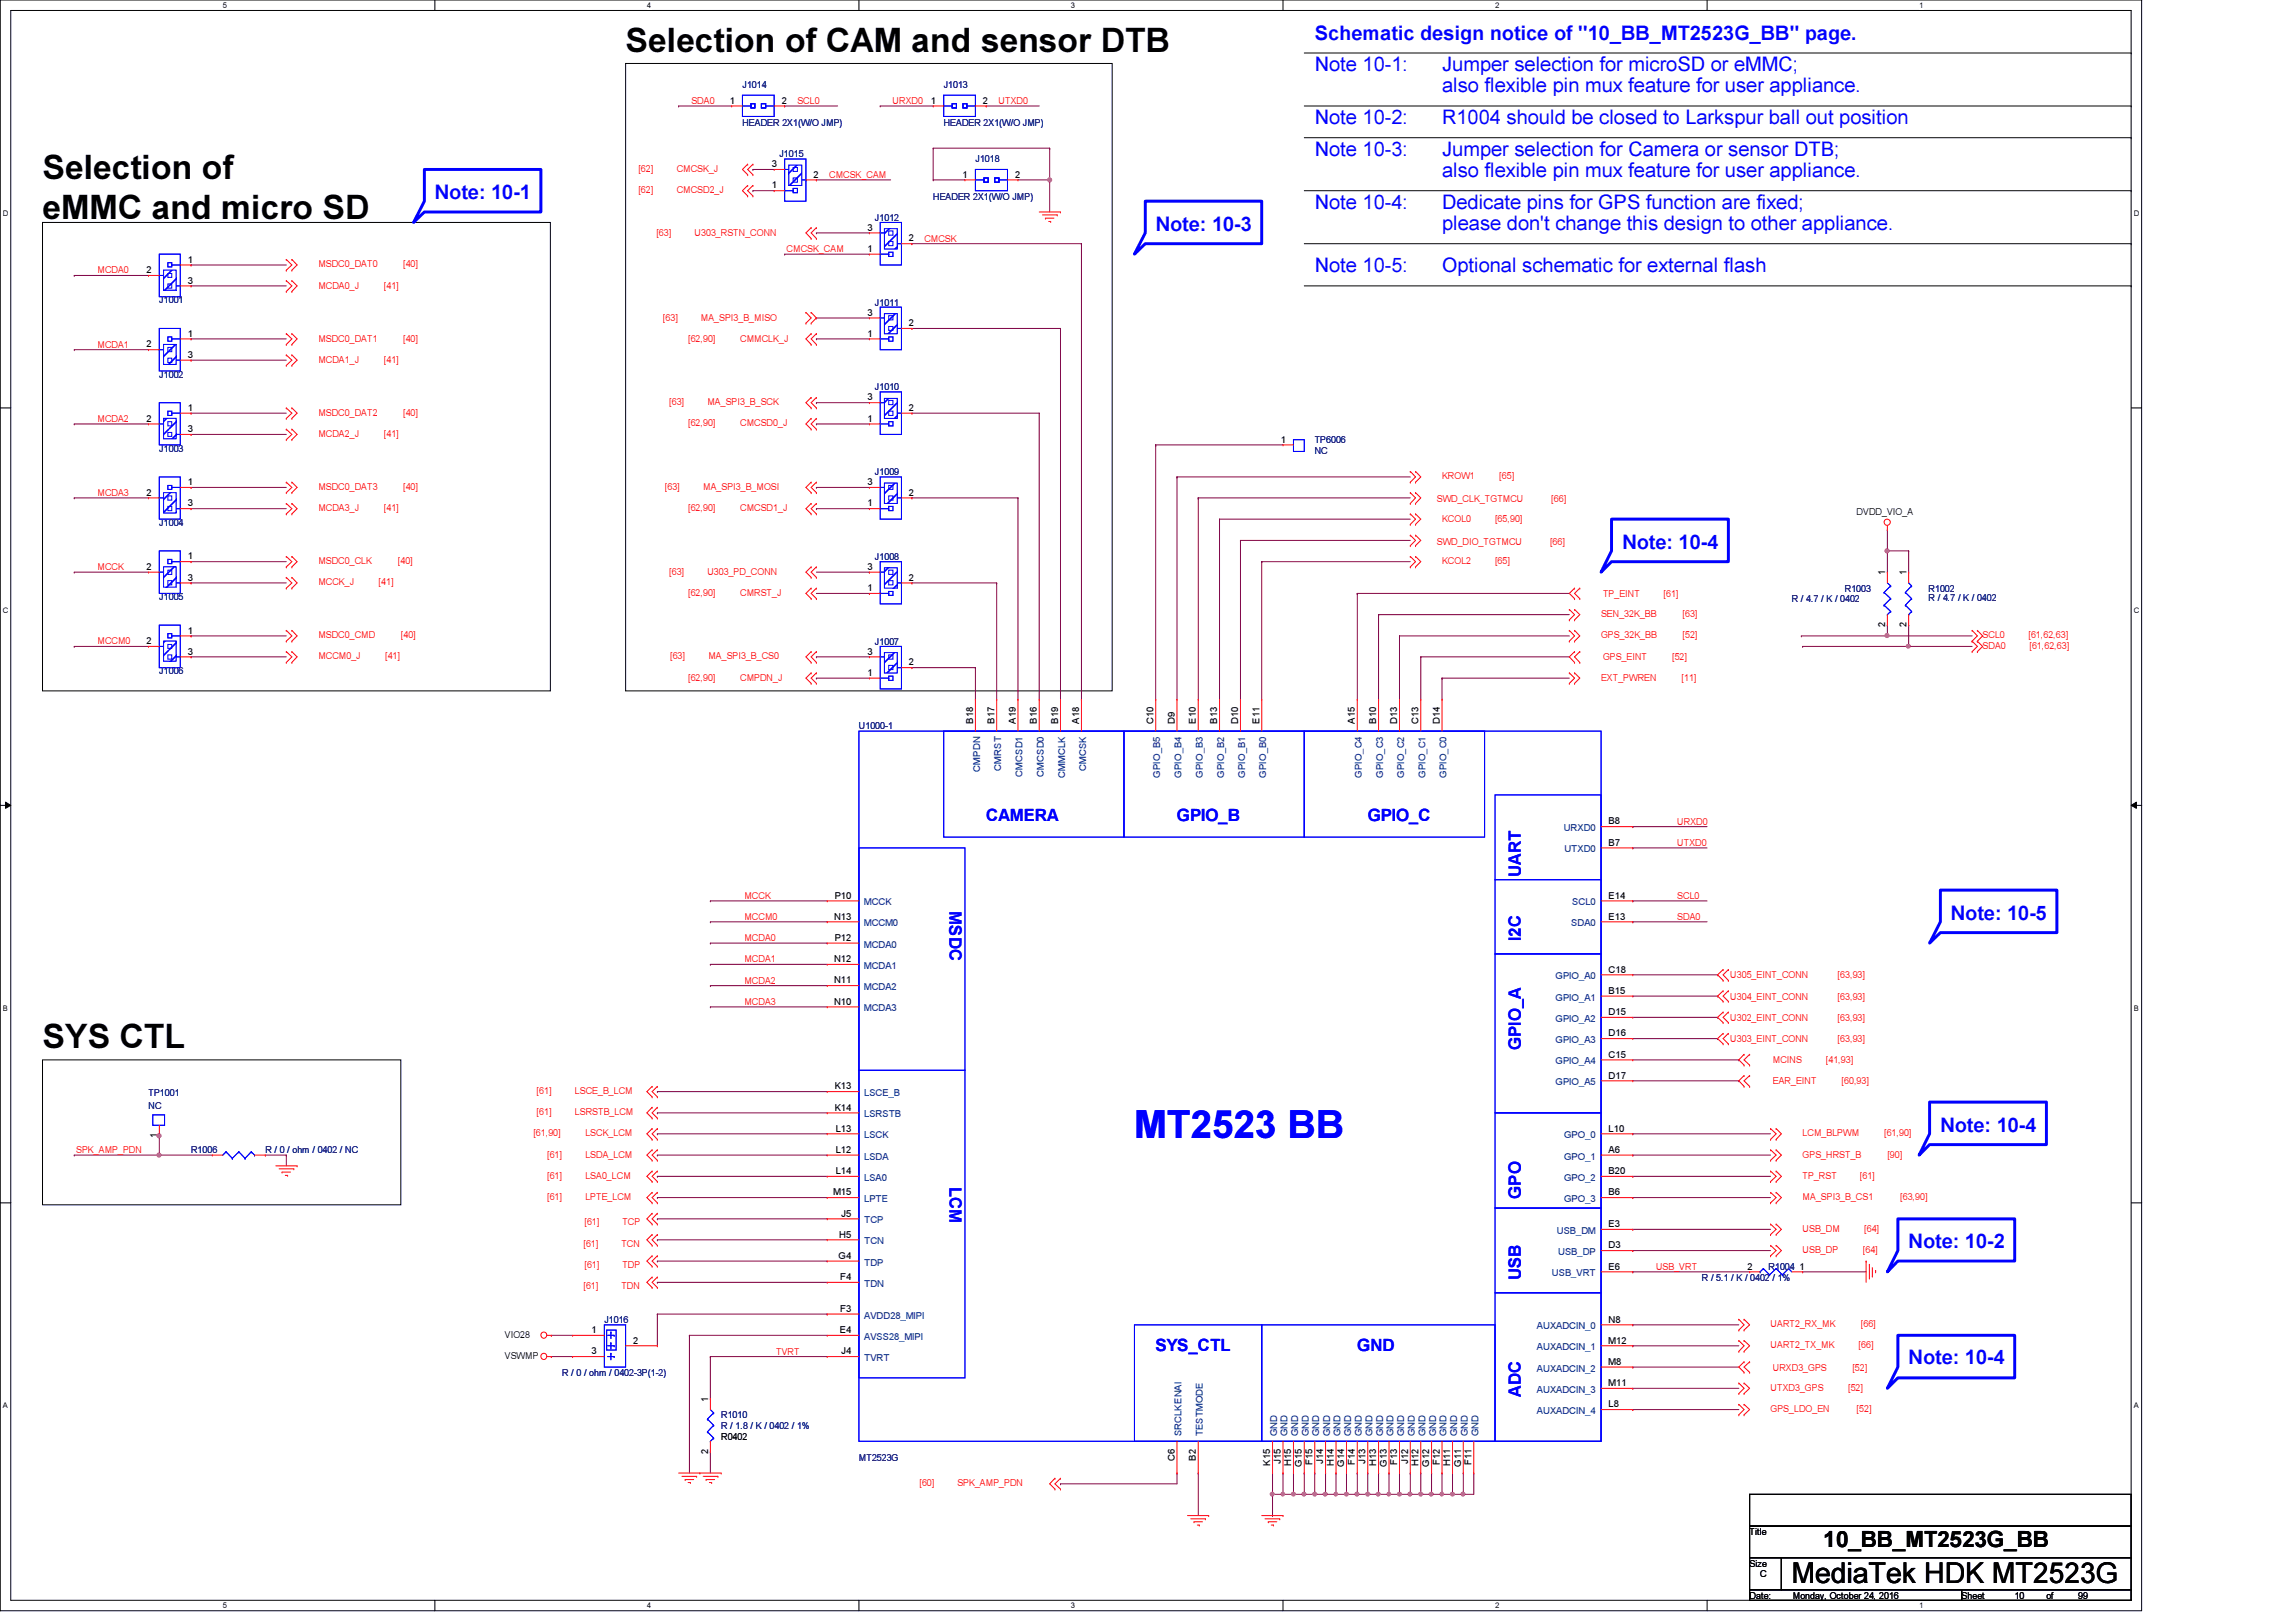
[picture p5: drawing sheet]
<svg xmlns="http://www.w3.org/2000/svg" width="297mm" height="210mm" viewBox="0 0 297 210" stroke-linecap="round" stroke-linejoin="round" font-family="sans-serif">
<defs><g id="words">
<text font-size="5" fill="#00f" x="146.8" y="147.3">MT2523 BB</text>
<g font-size="4.4">
<text x="80.9" y="6.7">Selection of CAM and sensor DTB</text>
<text x="5.5" y="23.2">Selection of</text>
<text x="5.5" y="28.3">eMMC and micro SD</text>
<text x="5.5" y="135.7">SYS CTL</text>
</g>
<text font-size="3.7" x="231.8" y="204.9">MediaTek HDK MT2523G</text>
<text font-size="2.9" x="235.9" y="200.2">10_BB_MT2523G_BB</text>
<g font-size="2.6" fill="#00f">
<text x="170.1" y="5.1">Schematic design notice of &quot;10_BB_MT2523G_BB&quot; page.</text>
<text x="170.1" y="9.2">Note 10-1:</text>
<text x="186.6" y="11.9">also flexible pin mux feature for user appliance.</text>
<text x="186.6" y="9.2">Jumper selection for microSD or eMMC;</text>
<text x="170.1" y="16">Note 10-2:</text>
<text x="186.6" y="16">R1004 should be closed to Larkspur ball out position</text>
<text x="170.1" y="20.2">Note 10-3:</text>
<text x="186.6" y="22.9">also flexible pin mux feature for user appliance.</text>
<text x="186.6" y="20.2">Jumper selection for Camera or sensor DTB;</text>
<text x="56.3" y="25.7">Note: 10-1</text>
<text x="149.5" y="29.8">Note: 10-3</text>
<text x="170.1" y="27">Note 10-4:</text>
<text x="186.6" y="27">Dedicate pins for GPS function are fixed;</text>
<text x="186.6" y="29.8">please don't change this design to other appliance.</text>
<text x="170.1" y="35.2">Note 10-5:</text>
<text x="186.6" y="35.2">Optional schematic for external flash</text>
<text x="209.9" y="71">Note: 10-4</text>
<text x="252.4" y="119">Note: 10-5</text>
<text x="251" y="146.4">Note: 10-4</text>
<text x="246.9" y="161.5">Note: 10-2</text>
<text x="246.9" y="176.6">Note: 10-4</text>
</g>
<g font-size="2.2" fill="#00f">
<text x="127.6" y="106.3">CAMERA</text>
<text x="152.3" y="106.3">GPIO_B</text>
<text x="177" y="106.3">GPIO_C</text>
<text x="196.8" y="113.5" transform="rotate(-90 196.8 113.5)">UART</text>
<text x="122.8" y="117.9" transform="rotate(90 122.8 117.9)">MSDC</text>
<text x="196.8" y="121.8" transform="rotate(-90 196.8 121.8)">I2C</text>
<text x="196.8" y="135.9" transform="rotate(-90 196.8 135.9)">GPIO_A</text>
<text x="122.8" y="153.6" transform="rotate(90 122.8 153.6)">LCM</text>
<text x="196.8" y="155.1" transform="rotate(-90 196.8 155.1)">GPO</text>
<text x="196.8" y="165.7" transform="rotate(-90 196.8 165.7)">USB</text>
<text x="149.5" y="174.8">SYS_CTL</text>
<text x="175.6" y="174.8">GND</text>
<text x="196.8" y="180.8" transform="rotate(-90 196.8 180.8)">ADC</text>
</g>
<g font-size="1.2" fill="#000080">
<text x="96.1" y="11.4">J1014</text>
<text x="122.1" y="11.4">J1013</text>
<text x="96.1" y="16.3">HEADER 2X1(W/O JMP)</text>
<text x="122.1" y="16.3">HEADER 2X1(W/O JMP)</text>
<text x="100.8" y="20.3">J1015</text>
<text x="126.2" y="21">J1018</text>
<text x="113.2" y="28.6">J1012</text>
<text x="120.7" y="25.8">HEADER 2X1(W/O JMP)</text>
<text x="20.6" y="39.2">J1001</text>
<text x="113.2" y="39.5">J1011</text>
<text x="20.6" y="48.9">J1002</text>
<text x="113.2" y="50.5">J1010</text>
<text x="20.6" y="58.5">J1003</text>
<text x="170.1" y="57.4">TP6006</text>
<text x="170.1" y="58.7">NC</text>
<text x="113.2" y="61.5">J1009</text>
<text x="20.6" y="68.1">J1004</text>
<text x="20.6" y="77.7">J1005</text>
<text x="113.2" y="72.4">J1008</text>
<text x="231.8" y="77.9">R / 4.7 / K / 0402</text>
<text x="238.7" y="76.6">R1003</text>
<text x="249.5" y="76.6">R1002</text>
<text x="249.5" y="77.8">R / 4.7 / K / 0402</text>
<text x="113.2" y="83.4">J1007</text>
<text x="20.6" y="87.2">J1006</text>
<text x="111.1" y="94.4">U1000-1</text>
<text x="19.2" y="141.9">TP1001</text>
<text x="19.2" y="143.5">NC</text>
<text x="24.7" y="149.3">R1006</text>
<text x="34.3" y="149.3">R / 0 / ohm / 0402 / NC</text>
<text x="220.2" y="165.7">R / 5.1 / K / 0402 / 1%</text>
<text x="228.8" y="164.3">R1004</text>
<text x="78.2" y="171.2">J1016</text>
<text x="72.7" y="178.1">R / 0 / ohm / 0402-3P(1-2)</text>
<text x="93.3" y="183.6">R1010</text>
<text x="93.3" y="184.9">R / 1.8 / K / 0402 / 1%</text>
<text x="111.1" y="189">MT2523G</text>
</g>
<g font-size="1.2" fill="#f00">
<text x="89.4" y="13.5">SDA0</text>
<text x="103.2" y="13.5">SCL0</text>
<text x="115.5" y="13.5">URXD0</text>
<text x="129.2" y="13.5">UTXD0</text>
<text x="82.6" y="22.3">[62]</text>
<text x="87.5" y="22.3">CMCSK_J</text>
<text x="107.3" y="23">CMCSK_CAM</text>
<text x="82.6" y="25">[62]</text>
<text x="87.5" y="25">CMCSD2_J</text>
<text x="12.6" y="35.4">MCDA0</text>
<text x="41.2" y="34.6">MSDC0_DAT0</text>
<text x="52.2" y="34.6">[40]</text>
<text x="84.9" y="30.5">[63]</text>
<text x="89.9" y="30.5">U303_RSTN_CONN</text>
<text x="101.8" y="32.6">CMCSK_CAM</text>
<text x="119.6" y="31.3">CMCSK</text>
<text x="41.2" y="37.3">MCDA0_J</text>
<text x="49.7" y="37.3">[41]</text>
<text x="85.8" y="41.6">[63]</text>
<text x="90.7" y="41.6">MA_SPI3_B_MISO</text>
<text x="12.6" y="45">MCDA1</text>
<text x="41.2" y="44.2">MSDC0_DAT1</text>
<text x="41.2" y="46.9">MCDA1_J</text>
<text x="49.7" y="46.9">[41]</text>
<text x="52.2" y="44.2">[40]</text>
<text x="89" y="44.2">[62,90]</text>
<text x="95.8" y="44.2">CMMCLK_J</text>
<text x="41.2" y="53.8">MSDC0_DAT2</text>
<text x="52.2" y="53.8">[40]</text>
<text x="86.6" y="52.4">[63]</text>
<text x="91.5" y="52.4">MA_SPI3_B_SCK</text>
<text x="12.6" y="54.6">MCDA2</text>
<text x="41.2" y="56.6">MCDA2_J</text>
<text x="49.7" y="56.6">[41]</text>
<text x="89" y="55.2">[62,90]</text>
<text x="95.8" y="55.2">CMCSD0_J</text>
<text x="12.6" y="64.2">MCDA3</text>
<text x="41.2" y="63.4">MSDC0_DAT3</text>
<text x="52.2" y="63.4">[40]</text>
<text x="86" y="63.4">[63]</text>
<text x="91" y="63.4">MA_SPI3_B_MOSI</text>
<text x="185.9" y="65">SWD_CLK_TGTMCU</text>
<text x="186.6" y="62">KROW1</text>
<text x="194" y="62">[65]</text>
<text x="200.7" y="65">[66]</text>
<text x="41.2" y="66.1">MCDA3_J</text>
<text x="49.7" y="66.1">[41]</text>
<text x="89" y="66.1">[62,90]</text>
<text x="95.8" y="66.1">CMCSD1_J</text>
<text x="185.9" y="70.5">SWD_DIO_TGTMCU</text>
<text x="186.6" y="67.5">KCOL0</text>
<text x="193.4" y="67.5">[65,90]</text>
<text x="200.5" y="70.5">[66]</text>
<text x="12.6" y="73.8">MCCK</text>
<text x="41.2" y="73">MSDC0_CLK</text>
<text x="41.2" y="75.7">MCCK_J</text>
<text x="49" y="75.7">[41]</text>
<text x="51.5" y="73">[40]</text>
<text x="86.6" y="74.4">[63]</text>
<text x="89" y="77.1">[62,90]</text>
<text x="91.5" y="74.4">U303_PD_CONN</text>
<text x="95.8" y="77.1">CMRST_J</text>
<text x="186.6" y="73">KCOL2</text>
<text x="193.4" y="73">[65]</text>
<text x="207.4" y="77.3">TP_EINT</text>
<text x="215.2" y="77.3">[61]</text>
<text x="12.6" y="83.4">MCCM0</text>
<text x="41.2" y="82.6">MSDC0_CMD</text>
<text x="51.9" y="82.6">[40]</text>
<text x="207.1" y="82.6">GPS_32K_BB</text>
<text x="207.1" y="79.8">SEN_32K_BB</text>
<text x="217.7" y="82.6">[52]</text>
<text x="217.7" y="79.8">[63]</text>
<text x="256.5" y="82.6">SCL0</text>
<text x="256.5" y="84">SDA0</text>
<text x="262.4" y="82.6">[61,62,63]</text>
<text x="262.5" y="84">[61,62,63]</text>
<text x="41.2" y="85.3">MCCM0_J</text>
<text x="49.8" y="85.3">[41]</text>
<text x="86.7" y="85.3">[63]</text>
<text x="89" y="88.1">[62,90]</text>
<text x="91.6" y="85.3">MA_SPI3_B_CS0</text>
<text x="95.8" y="88.1">CMPDN_J</text>
<text x="207.1" y="88.1">EXT_PWREN</text>
<text x="207.4" y="85.5">GPS_EINT</text>
<text x="216.3" y="85.5">[52]</text>
<text x="217.5" y="88.1">[11]</text>
<text x="217" y="106.7">URXD0</text>
<text x="217" y="109.5">UTXD0</text>
<text x="96.3" y="116.3">MCCK</text>
<text x="96.3" y="119">MCCM0</text>
<text x="217" y="116.3">SCL0</text>
<text x="217" y="119">SDA0</text>
<text x="96.3" y="121.8">MCDA0</text>
<text x="96.3" y="124.5">MCDA1</text>
<text x="96.3" y="127.3">MCDA2</text>
<text x="96.3" y="130">MCDA3</text>
<text x="223.9" y="126.6">U305_EINT_CONN</text>
<text x="223.9" y="129.4">U304_EINT_CONN</text>
<text x="237.7" y="126.6">[63,93]</text>
<text x="237.7" y="129.4">[63,93]</text>
<text x="223.9" y="132.1">U302_EINT_CONN</text>
<text x="223.9" y="134.9">U303_EINT_CONN</text>
<text x="229.4" y="137.6">MCINS</text>
<text x="236.2" y="137.6">[41,93]</text>
<text x="237.7" y="132.1">[63,93]</text>
<text x="237.7" y="134.9">[63,93]</text>
<text x="69.4" y="141.6">[61]</text>
<text x="74.4" y="141.6">LSCE_B_LCM</text>
<text x="229.4" y="140.3">EAR_EINT</text>
<text x="238.2" y="140.3">[60,93]</text>
<text x="9.9" y="149.2">SPK_AMP_PDN</text>
<text x="69" y="147.1">[61,90]</text>
<text x="69.4" y="144.3">[61]</text>
<text x="70.8" y="149.8">[61]</text>
<text x="74.4" y="144.3">LSRSTB_LCM</text>
<text x="75.7" y="149.8">LSDA_LCM</text>
<text x="75.7" y="147.1">LSCK_LCM</text>
<text x="233.2" y="147.1">LCM_BLPWM</text>
<text x="233.2" y="149.8">GPS_HRST_B</text>
<text x="243.8" y="147.1">[61,90]</text>
<text x="244.2" y="149.8">[90]</text>
<text x="70.8" y="152.6">[61]</text>
<text x="70.8" y="155.3">[61]</text>
<text x="75.7" y="152.6">LSA0_LCM</text>
<text x="75.7" y="155.3">LPTE_LCM</text>
<text x="233.2" y="155.3">MA_SPI3_B_CS1</text>
<text x="233.2" y="152.6">TP_RST</text>
<text x="240.6" y="152.6">[61]</text>
<text x="245.8" y="155.3">[63,90]</text>
<text x="75.5" y="161.3">[61]</text>
<text x="75.6" y="158.6">[61]</text>
<text x="80.4" y="161.3">TCN</text>
<text x="80.5" y="158.6">TCP</text>
<text x="233.2" y="159.4">USB_DM</text>
<text x="241.2" y="159.4">[64]</text>
<text x="75.5" y="166.8">[61]</text>
<text x="75.6" y="164.1">[61]</text>
<text x="80.4" y="166.8">TDN</text>
<text x="80.5" y="164.1">TDP</text>
<text x="214.2" y="164.3">USB_VRT</text>
<text x="233.2" y="162.1">USB_DP</text>
<text x="241" y="162.1">[64]</text>
<text x="229.1" y="171.7">UART2_RX_MK</text>
<text x="240.7" y="171.7">[66]</text>
<text x="100.4" y="175.3">TVRT</text>
<text x="229.1" y="174.5">UART2_TX_MK</text>
<text x="229.4" y="177.4">URXD3_GPS</text>
<text x="239.6" y="177.4">[52]</text>
<text x="240.4" y="174.5">[66]</text>
<text x="229.1" y="180">UTXD3_GPS</text>
<text x="229.1" y="182.7">GPS_LDO_EN</text>
<text x="239.1" y="180">[52]</text>
<text x="240.2" y="182.7">[52]</text>
<text x="119" y="192.3">[60]</text>
<text x="123.9" y="192.3">SPK_AMP_PDN</text>
</g>
<g font-size="1.2">
<text x="94.4" y="13.4">1</text>
<text x="101.1" y="13.4">2</text>
<text x="120.4" y="13.4">1</text>
<text x="127.2" y="13.4">2</text>
<text x="99.9" y="21.6">3</text>
<text x="105.2" y="23">2</text>
<text x="124.5" y="23">1</text>
<text x="131.3" y="23">2</text>
<text x="99.9" y="24.4">1</text>
<text x="112.2" y="29.8">3</text>
<text x="19" y="35.3">2</text>
<text x="24.3" y="34">1</text>
<text x="112.2" y="32.6">1</text>
<text x="117.6" y="31.2">2</text>
<text x="24.3" y="36.7">3</text>
<text x="112.2" y="40.9">3</text>
<text x="19" y="45">2</text>
<text x="24.3" y="43.6">1</text>
<text x="24.3" y="46.3">3</text>
<text x="112.2" y="43.6">1</text>
<text x="117.6" y="42.2">2</text>
<text x="24.3" y="53.2">1</text>
<text x="112.2" y="51.8">3</text>
<text x="117.6" y="53.2">2</text>
<text x="19" y="54.6">2</text>
<text x="24.3" y="55.9">3</text>
<text x="112.2" y="54.6">1</text>
<text x="165.7" y="57.3">1</text>
<text x="19" y="64.1">2</text>
<text x="24.3" y="62.8">1</text>
<text x="24.3" y="65.5">3</text>
<text x="112.2" y="65.5">1</text>
<text x="112.2" y="62.8">3</text>
<text x="117.6" y="64.1">2</text>
<text x="240.2" y="66.7">DVDD_VIO_A</text>
<text x="19" y="73.7">2</text>
<text x="24.3" y="72.4">1</text>
<text x="24.3" y="75.1">3</text>
<text x="112.2" y="76.5">1</text>
<text x="112.2" y="73.7">3</text>
<text x="117.6" y="75.1">2</text>
<text x="243.9" y="74.5" transform="rotate(-90 243.9 74.5)">1</text>
<text x="246.6" y="74.5" transform="rotate(-90 246.6 74.5)">1</text>
<text x="19" y="83.4">2</text>
<text x="24.3" y="82">1</text>
<text x="243.9" y="81.2" transform="rotate(-90 243.9 81.2)">2</text>
<text x="246.6" y="81.2" transform="rotate(-90 246.6 81.2)">2</text>
<text x="24.3" y="84.7">3</text>
<text x="112.2" y="87.5">1</text>
<text x="112.2" y="84.7">3</text>
<text x="117.6" y="86.1">2</text>
<text x="125.9" y="93.6" transform="rotate(-90 125.9 93.6)">B18</text>
<text x="128.6" y="93.6" transform="rotate(-90 128.6 93.6)">B17</text>
<text x="131.4" y="93.6" transform="rotate(-90 131.4 93.6)">A19</text>
<text x="134.2" y="93.6" transform="rotate(-90 134.2 93.6)">B16</text>
<text x="136.9" y="93.6" transform="rotate(-90 136.9 93.6)">B19</text>
<text x="139.6" y="93.6" transform="rotate(-90 139.6 93.6)">A18</text>
<text x="149.2" y="93.6" transform="rotate(-90 149.2 93.6)">C10</text>
<text x="152" y="93.6" transform="rotate(-90 152 93.6)">D9</text>
<text x="154.7" y="93.6" transform="rotate(-90 154.7 93.6)">E10</text>
<text x="157.5" y="93.6" transform="rotate(-90 157.5 93.6)">B13</text>
<text x="160.2" y="93.6" transform="rotate(-90 160.2 93.6)">D10</text>
<text x="162.9" y="93.6" transform="rotate(-90 162.9 93.6)">E11</text>
<text x="175.3" y="93.6" transform="rotate(-90 175.3 93.6)">A15</text>
<text x="178.1" y="93.6" transform="rotate(-90 178.1 93.6)">B10</text>
<text x="180.8" y="93.6" transform="rotate(-90 180.8 93.6)">D13</text>
<text x="183.5" y="93.6" transform="rotate(-90 183.5 93.6)">C13</text>
<text x="186.3" y="93.6" transform="rotate(-90 186.3 93.6)">D14</text>
<text x="208.1" y="106.7">B8</text>
<text x="208.1" y="109.4">B7</text>
<text x="107.9" y="119">N13</text>
<text x="108" y="116.3">P10</text>
<text x="208.1" y="116.3">E14</text>
<text x="208.1" y="119">E13</text>
<text x="107.9" y="124.5">N12</text>
<text x="108" y="121.8">P12</text>
<text x="208.1" y="125.9">C18</text>
<text x="107.9" y="127.3">N11</text>
<text x="107.9" y="130">N10</text>
<text x="208.1" y="128.6">B15</text>
<text x="208.1" y="131.4">D15</text>
<text x="208.1" y="134.1">D16</text>
<text x="208.1" y="136.9">C15</text>
<text x="108" y="141">K13</text>
<text x="108" y="143.7">K14</text>
<text x="208.1" y="139.6">D17</text>
<text x="20.3" y="147.3" transform="rotate(-90 20.3 147.3)">1</text>
<text x="108.1" y="146.4">L13</text>
<text x="108.1" y="149.2">L12</text>
<text x="208.1" y="146.4">L10</text>
<text x="208.1" y="149.2">A6</text>
<text x="107.8" y="154.7">M15</text>
<text x="108.1" y="151.9">L14</text>
<text x="208.1" y="151.9">B20</text>
<text x="208.1" y="154.7">B6</text>
<text x="108.6" y="160.1">H5</text>
<text x="108.8" y="157.4">J5</text>
<text x="208.1" y="158.8">E3</text>
<text x="208.1" y="161.5">D3</text>
<text x="108.5" y="162.9">G4</text>
<text x="108.7" y="165.7">F4</text>
<text x="208.1" y="164.3">E6</text>
<text x="226.1" y="164.3">2</text>
<text x="232.8" y="164.3">1</text>
<text x="65.3" y="173.1">VIO28</text>
<text x="76.5" y="172.5">1</text>
<text x="81.9" y="173.9">2</text>
<text x="108.7" y="172.5">E4</text>
<text x="108.7" y="169.8">F3</text>
<text x="208.1" y="171.2">N8</text>
<text x="208.1" y="173.9">M12</text>
<text x="65.3" y="175.9">VSWMP</text>
<text x="76.5" y="175.3">3</text>
<text x="108.8" y="175.3">J4</text>
<text x="208.1" y="176.6">M8</text>
<text x="208.1" y="179.4">M11</text>
<text x="91.6" y="181.4" transform="rotate(-90 91.6 181.4)">1</text>
<text x="208.1" y="182.1">L8</text>
<text x="91.6" y="188.2" transform="rotate(-90 91.6 188.2)">2</text>
<text x="93.3" y="186.3">R0402</text>
<text x="152" y="189.1" transform="rotate(-90 152 189.1)">C6</text>
<text x="154.7" y="189" transform="rotate(-90 154.7 189)">B2</text>
<text x="164.3" y="189.7" transform="rotate(-90 164.3 189.7)">K15</text>
<text x="165.7" y="189.5" transform="rotate(-90 165.7 189.5)">J15</text>
<text x="167" y="189.7" transform="rotate(-90 167 189.7)">H15</text>
<text x="168.4" y="189.8" transform="rotate(-90 168.4 189.8)">G15</text>
<text x="169.8" y="189.6" transform="rotate(-90 169.8 189.6)">F15</text>
<text x="171.2" y="189.5" transform="rotate(-90 171.2 189.5)">J14</text>
<text x="172.5" y="189.7" transform="rotate(-90 172.5 189.7)">H14</text>
<text x="173.9" y="189.8" transform="rotate(-90 173.9 189.8)">G14</text>
<text x="175.3" y="189.6" transform="rotate(-90 175.3 189.6)">F14</text>
<text x="176.7" y="189.5" transform="rotate(-90 176.7 189.5)">J13</text>
<text x="178.1" y="189.7" transform="rotate(-90 178.1 189.7)">H13</text>
<text x="179.4" y="189.8" transform="rotate(-90 179.4 189.8)">G13</text>
<text x="180.8" y="189.6" transform="rotate(-90 180.8 189.6)">F13</text>
<text x="182.2" y="189.5" transform="rotate(-90 182.2 189.5)">J12</text>
<text x="183.5" y="189.7" transform="rotate(-90 183.5 189.7)">H12</text>
<text x="184.9" y="189.8" transform="rotate(-90 184.9 189.8)">G12</text>
<text x="186.3" y="189.6" transform="rotate(-90 186.3 189.6)">F12</text>
<text x="187.6" y="189.7" transform="rotate(-90 187.6 189.7)">H11</text>
<text x="189" y="189.8" transform="rotate(-90 189 189.8)">G11</text>
<text x="190.4" y="189.6" transform="rotate(-90 190.4 189.6)">F11</text>
<text x="226.4" y="198.6">Title</text>
<text x="226.4" y="202.7">Size</text>
<text x="226.4" y="206.9">Date:</text>
<text x="227.7" y="204.1">C</text>
<text x="231.9" y="206.9">Monday, October 24, 2016</text>
<text x="253.8" y="206.9">Sheet</text>
<text x="260.6" y="206.9">10</text>
<text x="264.7" y="206.9">of</text>
<text x="268.9" y="206.9">99</text>
</g>
<g font-size="1.2" fill="#004080">
<text x="126.8" y="99.9" transform="rotate(-90 126.8 99.9)">CMPDN</text>
<text x="129.5" y="99.7" transform="rotate(-90 129.5 99.7)">CMRST</text>
<text x="132.3" y="100.5" transform="rotate(-90 132.3 100.5)">CMCSD1</text>
<text x="135" y="100.5" transform="rotate(-90 135 100.5)">CMCSD0</text>
<text x="137.8" y="100.7" transform="rotate(-90 137.8 100.7)">CMMCLK</text>
<text x="140.5" y="99.8" transform="rotate(-90 140.5 99.8)">CMCSK</text>
<text x="150.1" y="100.6" transform="rotate(-90 150.1 100.6)">GPIO_B5</text>
<text x="152.9" y="100.6" transform="rotate(-90 152.9 100.6)">GPIO_B4</text>
<text x="155.6" y="100.6" transform="rotate(-90 155.6 100.6)">GPIO_B3</text>
<text x="158.4" y="100.6" transform="rotate(-90 158.4 100.6)">GPIO_B2</text>
<text x="161.1" y="100.6" transform="rotate(-90 161.1 100.6)">GPIO_B1</text>
<text x="163.8" y="100.6" transform="rotate(-90 163.8 100.6)">GPIO_B0</text>
<text x="176.2" y="100.7" transform="rotate(-90 176.2 100.7)">GPIO_C4</text>
<text x="178.9" y="100.7" transform="rotate(-90 178.9 100.7)">GPIO_C3</text>
<text x="181.6" y="100.7" transform="rotate(-90 181.6 100.7)">GPIO_C2</text>
<text x="184.4" y="100.7" transform="rotate(-90 184.4 100.7)">GPIO_C1</text>
<text x="187.2" y="100.7" transform="rotate(-90 187.2 100.7)">GPIO_C0</text>
<text x="202.3" y="107.6">URXD0</text>
<text x="202.4" y="110.3">UTXD0</text>
<text x="111.8" y="117.2">MCCK</text>
<text x="111.8" y="119.9">MCCM0</text>
<text x="203.3" y="119.9">SDA0</text>
<text x="203.4" y="117.2">SCL0</text>
<text x="111.8" y="122.6">MCDA0</text>
<text x="111.8" y="125.4">MCDA1</text>
<text x="111.8" y="128.1">MCDA2</text>
<text x="111.8" y="130.9">MCDA3</text>
<text x="201.2" y="126.7">GPIO_A0</text>
<text x="201.2" y="129.5">GPIO_A1</text>
<text x="201.2" y="132.2">GPIO_A2</text>
<text x="201.2" y="135">GPIO_A3</text>
<text x="201.2" y="137.8">GPIO_A4</text>
<text x="111.8" y="141.9">LSCE_B</text>
<text x="201.2" y="140.5">GPIO_A5</text>
<text x="111.8" y="144.6">LSRSTB</text>
<text x="111.8" y="147.3">LSCK</text>
<text x="202.4" y="147.3">GPO_0</text>
<text x="111.8" y="150.1">LSDA</text>
<text x="111.8" y="152.8">LSA0</text>
<text x="111.8" y="155.6">LPTE</text>
<text x="202.4" y="150.1">GPO_1</text>
<text x="202.4" y="152.8">GPO_2</text>
<text x="202.4" y="155.6">GPO_3</text>
<text x="111.8" y="158.3">TCP</text>
<text x="111.8" y="161">TCN</text>
<text x="201.4" y="159.7">USB_DM</text>
<text x="111.8" y="163.8">TDP</text>
<text x="111.8" y="166.5">TDN</text>
<text x="200.8" y="165.2">USB_VRT</text>
<text x="201.6" y="162.4">USB_DP</text>
<text x="111.8" y="170.6">AVDD28_MIPI</text>
<text x="111.8" y="173.4">AVSS28_MIPI</text>
<text x="198.8" y="172">AUXADCIN_0</text>
<text x="111.8" y="176.1">TVRT</text>
<text x="198.8" y="174.8">AUXADCIN_1</text>
<text x="198.8" y="177.5">AUXADCIN_2</text>
<text x="152.9" y="185.8" transform="rotate(-90 152.9 185.8)">SRCLKENAI</text>
<text x="155.6" y="185.8" transform="rotate(-90 155.6 185.8)">TESTMODE</text>
<text x="165.2" y="185.8" transform="rotate(-90 165.2 185.8)">GND</text>
<text x="166.6" y="185.8" transform="rotate(-90 166.6 185.8)">GND</text>
<text x="167.9" y="185.8" transform="rotate(-90 167.9 185.8)">GND</text>
<text x="169.3" y="185.8" transform="rotate(-90 169.3 185.8)">GND</text>
<text x="170.7" y="185.8" transform="rotate(-90 170.7 185.8)">GND</text>
<text x="172.1" y="185.8" transform="rotate(-90 172.1 185.8)">GND</text>
<text x="173.4" y="185.8" transform="rotate(-90 173.4 185.8)">GND</text>
<text x="174.8" y="185.8" transform="rotate(-90 174.8 185.8)">GND</text>
<text x="176.2" y="185.8" transform="rotate(-90 176.2 185.8)">GND</text>
<text x="177.5" y="185.8" transform="rotate(-90 177.5 185.8)">GND</text>
<text x="178.9" y="185.8" transform="rotate(-90 178.9 185.8)">GND</text>
<text x="180.3" y="185.8" transform="rotate(-90 180.3 185.8)">GND</text>
<text x="181.6" y="185.8" transform="rotate(-90 181.6 185.8)">GND</text>
<text x="183" y="185.8" transform="rotate(-90 183 185.8)">GND</text>
<text x="184.4" y="185.8" transform="rotate(-90 184.4 185.8)">GND</text>
<text x="185.8" y="185.8" transform="rotate(-90 185.8 185.8)">GND</text>
<text x="187.2" y="185.8" transform="rotate(-90 187.2 185.8)">GND</text>
<text x="188.5" y="185.8" transform="rotate(-90 188.5 185.8)">GND</text>
<text x="189.9" y="185.8" transform="rotate(-90 189.9 185.8)">GND</text>
<text x="191.3" y="185.8" transform="rotate(-90 191.3 185.8)">GND</text>
<text x="198.8" y="180.3">AUXADCIN_3</text>
<text x="198.8" y="183">AUXADCIN_4</text>
</g>
<g font-size="1">
<text x="28.8" y="1">5</text>
<text x="83.7" y="1">4</text>
<text x="138.6" y="1">3</text>
<text x="193.4" y="1">2</text>
<text x="248.3" y="1">1</text>
<text x=".4" y="27.9">D</text>
<text x="276.1" y="27.9">D</text>
<text x=".4" y="79.4">C</text>
<text x="276.1" y="79.4">C</text>
<text x=".4" y="130.8">B</text>
<text x="276.1" y="130.8">B</text>
<text x=".4" y="182.2">A</text>
<text x="276.1" y="182.2">A</text>
<text x="28.8" y="208.1">5</text>
<text x="83.7" y="208.1">4</text>
<text x="138.6" y="208.1">3</text>
<text x="193.4" y="208.1">2</text>
<text x="248.3" y="208.1">1</text>
</g>
</g></defs>
<path d="M0 0h277.1v208.4h-277.1zM1.4 1.4h274.3v205.7h-274.3z" fill="none" stroke="#000" stroke-width=".13"/>
<g fill="#fff">
<path d="M28.8 .1h.6v1.1h-.6z"/>
<path d="M28.8 207.2h.6v1.1h-.6z"/>
</g>
<path d="M56.3 0v1.4M56.3 207.1v1.3" fill="none" stroke="#000" stroke-width=".13"/>
<g fill="#fff">
<path d="M83.7 .1h.5v1.1h-.5z"/>
<path d="M83.7 207.2h.5v1.1h-.5z"/>
</g>
<path d="M111.1 0v1.4M111.1 207.1v1.3" fill="none" stroke="#000" stroke-width=".13"/>
<g fill="#fff">
<path d="M138.6 .1h.5v1.1h-.5z"/>
<path d="M138.6 207.2h.5v1.1h-.5z"/>
</g>
<path d="M166 0v1.4M166 207.1v1.3" fill="none" stroke="#000" stroke-width=".13"/>
<g fill="#fff">
<path d="M193.4 .1h.6v1.1h-.6z"/>
<path d="M193.4 207.2h.6v1.1h-.6z"/>
</g>
<path d="M220.8 0v1.4M220.8 207.1v1.3" fill="none" stroke="#000" stroke-width=".13"/>
<g fill="#fff">
<path d="M248.3 .1h.5v1.1h-.5z"/>
<path d="M248.3 207.2h.5v1.1h-.5z"/>
<path d="M.4 27.1h.7v1.1h-.7z"/>
<path d="M276.1 27.1h.7v1.1h-.7z"/>
<path d="M.4 78.5h.7v1.1h-.7z"/>
<path d="M276.1 78.5h.7v1.1h-.7z"/>
</g>
<path d="M0 52.8h1.4M275.7 52.8h1.4" fill="none" stroke="#000" stroke-width=".13"/>
<g fill="#fff">
<path d="M.4 129.9h.6v1.1h-.6z"/>
<path d="M276.1 129.9h.6v1.1h-.6z"/>
</g>
<path d="M0 104.2h1.4M.7 103.8l.7 .4-.7 .4zM275.7 104.2l.7-.4v.8zM275.7 104.2h1.4" fill="none" stroke="#000" stroke-width=".13"/>
<path d="M.7 103.8l.7 .4-.7 .4zM275.7 104.2l.7-.4v.8z" fill="#000"/>
<g fill="#fff">
<path d="M.4 181.4h.6v1.1h-.6z"/>
<path d="M276.1 181.4h.6v1.1h-.6z"/>
</g>
<g fill="none" stroke="#000" stroke-width=".13">
<path d="M80.9 8.2h63v81.2h-63zM168.7 13.7h107M168.7 6.9h107M168.7 17.8h107M275.7 13.7h.1M275.7 6.9h.1M275.7 17.8h.1M5.5 28.8h65.7v60.6h-65.7zM168.7 24.7h107M168.7 31.5h107M168.7 37h107M275.7 24.7h.1"/>
<path d="M275.7 31.5h.1M275.7 37h.1M5.5 137.2h46.4v18.7h-46.4zM0 155.7h1.4M275.7 155.7h1.4"/>
</g>
<path d="M54.9 21.9h15.1v5.5h-15.1l-1.4 1.4 1.4-2.8zM148.2 26h15v5.5h-15l-1.4 1.4 1.4-2.8zM208.5 67.2h15.1v5.5h-15.1l-1.4 1.3 1.4-2.7zM251 115.2h15.1v5.5h-15.1l-1.4 1.3 1.4-2.7zM245.5 157.7h15.1v5.5h-15.1l-1.3 1.4 1.3-2.8zM249.6 142.6h15.1v5.5h-15.1l-1.3 1.4 1.3-2.8zM245.5 172.8h15.1v5.5h-15.1l-1.3 1.4 1.3-2.8z" fill="none" stroke="#00f" stroke-width=".38"/>
<path d="M233.2 83.7h.1M233.2 83.7h13.7M244.2 82.3h.1M244.2 82.3h10.9" fill="none" stroke="#800040" stroke-width=".13"/>
<circle cx="246.9" cy="83.6" r=".25" fill="#f0f"/>
<circle cx="246.9" cy="83.6" r=".25" fill="none" stroke="#f0f" stroke-width=".13"/>
<path d="M244.2 71.3h.1M244.2 71.3v2.7" fill="none" stroke="#800040" stroke-width=".13"/>
<circle cx="244.1" cy="71.3" r=".26" fill="#f0f"/>
<circle cx="244.1" cy="71.3" r=".26" fill="none" stroke="#f0f" stroke-width=".13"/>
<path d="M244.2 71.3h.1M244.2 71.3h2.7M246.9 71.3h.1M246.9 71.3v2.7M233 82.3h.1M244.2 80.9h.1M244.2 80.9v1.4h-11.2" fill="none" stroke="#800040" stroke-width=".13"/>
<circle cx="244.1" cy="82.3" r=".26" fill="#f0f"/>
<circle cx="244.1" cy="82.3" r=".26" fill="none" stroke="#f0f" stroke-width=".13"/>
<g fill="none" stroke="#800040" stroke-width=".13">
<path d="M118 31.5h.1M118 31.5h21.9M139.9 31.5h.1M139.9 31.5v59M118 53.5h.1M118 42.5h.1M118 53.5h16.4M118 42.5h19.2M134.4 53.5h.1M134.4 53.5v37M137.2 42.5h.1M137.2 42.5v48"/>
<path d="M149.5 57.6h.1M149.5 57.6v32.9M118 64.4h.1M118 75.4h.1M118 64.4h13.7M118 75.4h10.9M128.9 75.4h.1M128.9 75.4v15.1M131.7 64.4h.1M131.7 64.4v26.1M152.3 61.7h.1M152.3 61.7v28.8"/>
<path d="M152.3 61.7h30.2M155 64.4h.1M155 64.4v26.1M155 64.4h27.5M157.8 67.2h.1M157.8 67.2v23.3M157.8 67.2h24.7M160.5 69.9h.1M160.5 69.9v20.6M160.5 69.9h22M163.2 72.7h.1M163.2 72.7h19.3"/>
<path d="M163.2 72.7v17.8M175.6 76.8h.1M175.6 76.8h27.4M175.6 76.8v13.7M178.3 79.5h.1M178.3 79.5h24.7M178.3 79.5v11M244.2 68.6h.1M244.2 68.6v2.7M118 86.4h.1M118 86.4h8.2M126.2 86.4h.1"/>
<path d="M126.2 86.4v4.1M181.1 82.3h.1M181.1 82.3h21.9M181.1 82.3v8.2M183.8 85h.1M183.8 85v5.5M183.8 85h19.2M186.6 87.8h.1M186.6 87.8h16.4M186.6 87.8v2.7M246.9 80.9h.1M246.9 80.9v2.8"/>
<path d="M91.9 116.6h.1M91.9 119.3h.1M91.9 116.6h15.1M91.9 119.3h15.1M211.2 116.6h.1M211.2 119.3h.1M211.2 116.6h9.6M211.2 119.3h9.6M91.9 122h.1M91.9 124.8h.1M91.9 127.6h.1M91.9 130.3h.1"/>
<path d="M91.9 122h15.1M91.9 124.8h15.1M91.9 127.6h15.1M91.9 130.3h15.1M20.6 146.7h.1M20.6 146.7v.3M85 149.5h.1M85 155h.1M85 152.2h.1M85 146.7h.1M85 144h.1M85 141.3h.1"/>
<path d="M85 149.5h22M85 155h22M85 152.2h22M85 146.7h22M85 144h22M85 141.3h22M211.2 159.1h.1M211.2 146.7h.1M211.2 149.5h.1M211.2 152.2h.1M211.2 155h.1M211.2 149.5h17.9"/>
<path d="M211.2 155h17.9M211.2 152.2h17.9M211.2 146.7h17.9M211.2 159.1h17.9M85 165.9h.1M85 163.2h.1M85 165.9h22M85 163.2h22M85 170.1h22M89.2 172.8h.1M89.2 172.8v17.8M89.2 172.8h17.8"/>
<path d="M91.9 175.6h.1M91.9 175.6v5.4M91.9 175.6h15.1M107 170.1h.1M211.2 161.8h.1M211.2 171.4h.1M211.2 176.9h.1M211.2 179.7h.1M211.2 174.2h.1M211.2 164.6h.1M211.2 161.8h17.9M211.2 171.4h13.8"/>
<path d="M211.2 176.9h13.8M211.2 179.7h13.8M211.2 174.2h13.8M211.2 164.6h15.2M233.2 164.6h.1M233.2 164.6h8.2M91.9 187.9h.1M91.9 187.9v2.7M137.2 192h.1M152.3 190.6h.1M152.3 190.6v1.4h-15.1M155 190.6h.1"/>
<path d="M155 190.6v5.5M211.2 182.4h.1M211.2 182.4h13.8"/>
</g>
<circle cx="20.6" cy="147" r=".26" fill="#f0f"/>
<circle cx="20.6" cy="147" r=".26" fill="none" stroke="#f0f" stroke-width=".13"/>
<path d="M9.6 149.5h.1M9.6 149.5h11" fill="none" stroke="#800040" stroke-width=".13"/>
<circle cx="20.6" cy="149.5" r=".26" fill="#f0f"/>
<circle cx="20.6" cy="149.5" r=".26" fill="none" stroke="#f0f" stroke-width=".13"/>
<g fill="none" stroke="#800040" stroke-width=".13">
<path d="M9.6 35.6h.1M9.6 35.6h9.6M24.7 37h.1M24.7 37h12.3M9.6 45.3h.1M9.6 54.9h.1M9.6 45.3h9.6M9.6 54.9h9.6M24.7 46.6h.1M24.7 56.2h.1M24.7 46.6h12.3M24.7 56.2h12.3"/>
<path d="M9.6 64.4h.1M9.6 74h.1M9.6 64.4h9.6M9.6 74h9.6M24.7 65.8h.1M24.7 75.4h.1M24.7 65.8h12.3M24.7 75.4h12.3M9.6 83.7h.1M9.6 83.7h9.6M24.7 82.3h.1M24.7 85h.1"/>
<path d="M24.7 82.3h12.3M24.7 85h12.3M246.9 83.7h.1M246.9 83.7h8.2M20.6 149.5h.1M20.6 149.5h6.9M34.3 149.5h.1M34.3 149.5h2.7M37 149.5h.1M37 149.5v1.4M85 157.7h.1M85 157.7h22"/>
<path d="M85 160.4h.1M85 160.4h22M164.6 193.4h1.4M166 193.4h.1M167.3 190.6h.1M167.3 193.4h.1M167.3 193.4h2.8M167.3 190.6v2.8M168.7 190.6h.1M168.7 193.4h.1M168.7 190.6v2.8M190.7 190.6h.1"/>
<path d="M190.7 190.6v2.8"/>
</g>
<circle cx="168.7" cy="193.3" r=".25" fill="#f0f"/>
<circle cx="168.7" cy="193.3" r=".25" fill="none" stroke="#f0f" stroke-width=".13"/>
<path d="M170.1 190.6h.1M170.1 193.4h.1M170.1 190.6v2.8M170.1 193.4h1.4" fill="none" stroke="#800040" stroke-width=".13"/>
<circle cx="171.4" cy="193.3" r=".25" fill="#f0f"/>
<circle cx="171.4" cy="193.3" r=".25" fill="none" stroke="#f0f" stroke-width=".13"/>
<circle cx="170.1" cy="193.3" r=".25" fill="#f0f"/>
<circle cx="170.1" cy="193.3" r=".25" fill="none" stroke="#f0f" stroke-width=".13"/>
<path d="M171.5 190.6h.1M171.5 193.4h.1M171.5 190.6v2.8M172.8 190.6h.1M172.8 190.6v2.8h-1.3" fill="none" stroke="#800040" stroke-width=".13"/>
<path d="M172.6 193.2h.4l.1 .1-.1 .2-.2 .1-.2-.1z" fill-rule="evenodd" fill="#f0f"/>
<path d="M172.6 193.2h.4l.1 .1-.1 .2-.2 .1-.2-.1z" fill="none" stroke="#f0f" stroke-width=".13"/>
<path d="M172.8 193.4h.1M172.8 193.4h2.8M174.2 190.6h.1M174.2 193.4h.1M174.2 190.6v2.8" fill="none" stroke="#800040" stroke-width=".13"/>
<circle cx="175.6" cy="193.3" r=".25" fill="#f0f"/>
<circle cx="175.6" cy="193.3" r=".25" fill="none" stroke="#f0f" stroke-width=".13"/>
<circle cx="174.2" cy="193.3" r=".25" fill="#f0f"/>
<circle cx="174.2" cy="193.3" r=".25" fill="none" stroke="#f0f" stroke-width=".13"/>
<path d="M175.6 190.6h.1M175.6 193.4h.1M175.6 190.6v2.8M175.6 193.4h2.7M176.9 190.6h.1M176.9 193.4h.1M176.9 190.6v2.8" fill="none" stroke="#800040" stroke-width=".13"/>
<circle cx="177" cy="193.3" r=".25" fill="#f0f"/>
<circle cx="177" cy="193.3" r=".25" fill="none" stroke="#f0f" stroke-width=".13"/>
<path d="M178.3 190.6h.1M178.3 193.4h.1M178.3 190.6v2.8M178.3 193.4h1.4" fill="none" stroke="#800040" stroke-width=".13"/>
<circle cx="178.3" cy="193.3" r=".25" fill="#f0f"/>
<circle cx="178.3" cy="193.3" r=".25" fill="none" stroke="#f0f" stroke-width=".13"/>
<path d="M179.7 190.6h.1M179.7 193.4h.1M179.7 190.6v2.8M179.7 193.4h1.4" fill="none" stroke="#800040" stroke-width=".13"/>
<circle cx="181.1" cy="193.3" r=".25" fill="#f0f"/>
<circle cx="181.1" cy="193.3" r=".25" fill="none" stroke="#f0f" stroke-width=".13"/>
<path d="M179.5 193.2h.3l.1 .1-.1 .2-.1 .1-.2-.1z" fill-rule="evenodd" fill="#f0f"/>
<path d="M179.5 193.2h.3l.1 .1-.1 .2-.1 .1-.2-.1z" fill="none" stroke="#f0f" stroke-width=".13"/>
<path d="M181.1 190.6h.1M181.1 193.4h.1M181.1 190.6v2.8M182.5 190.6h.1M182.5 190.6v2.8h-1.4" fill="none" stroke="#800040" stroke-width=".13"/>
<circle cx="182.4" cy="193.3" r=".25" fill="#f0f"/>
<circle cx="182.4" cy="193.3" r=".25" fill="none" stroke="#f0f" stroke-width=".13"/>
<path d="M182.5 193.4h.1M183.8 190.6h.1M183.8 190.6v2.8h-1.3" fill="none" stroke="#800040" stroke-width=".13"/>
<circle cx="183.8" cy="193.3" r=".25" fill="#f0f"/>
<circle cx="183.8" cy="193.3" r=".25" fill="none" stroke="#f0f" stroke-width=".13"/>
<path d="M183.8 193.4h.1M185.2 190.6h.1M185.2 190.6v2.8h-1.4" fill="none" stroke="#800040" stroke-width=".13"/>
<circle cx="185.2" cy="193.3" r=".25" fill="#f0f"/>
<circle cx="185.2" cy="193.3" r=".25" fill="none" stroke="#f0f" stroke-width=".13"/>
<path d="M185.2 193.4h.1M185.2 193.4h2.7M186.6 190.6h.1M186.6 193.4h.1M186.6 190.6v2.8" fill="none" stroke="#800040" stroke-width=".13"/>
<circle cx="187.9" cy="193.3" r=".25" fill="#f0f"/>
<circle cx="187.9" cy="193.3" r=".25" fill="none" stroke="#f0f" stroke-width=".13"/>
<path d="M186.4 193.2h.3l.1 .1-.1 .2-.2 .1-.1-.1z" fill-rule="evenodd" fill="#f0f"/>
<path d="M186.4 193.2h.3l.1 .1-.1 .2-.2 .1-.1-.1z" fill="none" stroke="#f0f" stroke-width=".13"/>
<path d="M187.9 190.6h.1M187.9 193.4h.1M187.9 190.6v2.8M187.9 193.4h1.4" fill="none" stroke="#800040" stroke-width=".13"/>
<circle cx="189.3" cy="193.3" r=".25" fill="#f0f"/>
<circle cx="189.3" cy="193.3" r=".25" fill="none" stroke="#f0f" stroke-width=".13"/>
<g fill="none" stroke="#800040" stroke-width=".13">
<path d="M24.7 34.3h.1M24.7 34.3h12.3M24.7 43.9h.1M24.7 53.5h.1M24.7 43.9h12.3M24.7 53.5h12.3M24.7 72.7h.1M24.7 63.1h.1M24.7 72.7h12.3M24.7 63.1h12.3M20.6 147h.1M20.6 147v2.5"/>
<path d="M164.6 193.4h.1M164.6 196.1h.1M164.6 190.6v5.5M189.3 190.6h.1M189.3 193.4h.1M189.3 190.6v2.8M189.3 193.4h1.4"/>
</g>
<circle cx="164.6" cy="193.3" r=".25" fill="#f0f"/>
<circle cx="164.6" cy="193.3" r=".25" fill="none" stroke="#f0f" stroke-width=".13"/>
<path d="M166 190.6h.1M166 190.6v2.8h1.3M167.3 193.4h.1" fill="none" stroke="#800040" stroke-width=".13"/>
<path d="M165.8 193.2h.3l.1 .1-.1 .2-.2 .1-.1-.1z" fill-rule="evenodd" fill="#f0f"/>
<path d="M165.8 193.2h.3l.1 .1-.1 .2-.2 .1-.1-.1z" fill="none" stroke="#f0f" stroke-width=".13"/>
<circle cx="167.3" cy="193.3" r=".25" fill="#f0f"/>
<circle cx="167.3" cy="193.3" r=".25" fill="none" stroke="#f0f" stroke-width=".13"/>
<g fill="none" stroke="#800040" stroke-width=".13">
<path d="M87.8 13.7h.1M87.8 13.7h6.9M101.5 13.7h.1M101.5 13.7h6.9M113.9 13.7h.1M113.9 13.7h6.8M120.7 19.2h.1M120.7 19.2v4.1M120.7 19.2h15.1M127.6 13.7h.1M127.6 13.7h6.8M135.8 19.2h.1"/>
<path d="M135.8 19.2v8.2M97.4 24.7h.1M97.4 21.9h.1M97.4 24.7h2.8M97.4 21.9h2.8M101.5 32.9h.1M101.5 32.9h11M105.6 30.1h.1M105.6 23.3h.1M105.6 30.1h6.9M105.6 23.3h9.6M120.7 23.3h.1"/>
<path d="M120.7 23.3h4.1M131.7 23.3h4.1M135.8 23.3h.1M105.6 43.9h.1M105.6 54.9h.1M105.6 41.1h.1M105.6 52.1h.1M105.6 43.9h6.9M105.6 54.9h6.9M105.6 41.1h6.9M105.6 52.1h6.9M105.6 65.8h.1"/>
<path d="M105.6 63.1h.1M105.6 65.8h6.9M105.6 76.8h6.9M105.6 63.1h6.9M105.6 74h6.9M112.5 76.8h.1M112.5 74h.1M105.6 87.8h.1M105.6 85h.1M105.6 87.8h6.9M105.6 85h6.9M211.2 134.4h11"/>
<path d="M211.2 131.7h11M211.2 126.2h11M211.2 139.9h13.8M222.2 134.4h.1M222.2 131.7h.1M222.2 126.2h.1M225 139.9h.1M71.3 172.8h.1M71.3 175.6h.1M71.3 172.8h2.8M71.3 175.6h2.8M85 170.1h.1"/>
<path d="M85 170.1v4.1"/>
</g>
<circle cx="135.8" cy="23.3" r=".26" fill="#f0f"/>
<circle cx="135.8" cy="23.3" r=".26" fill="none" stroke="#f0f" stroke-width=".13"/>
<path d="M149.5 57.6h.1M149.5 57.6h16.5M211.2 109.7h.1M211.2 107h.1M211.2 109.7h9.6M211.2 107h9.6M211.2 128.9h11M211.2 137.2h13.8M222.2 128.9h.1M225 137.2h.1" fill="none" stroke="#800040" stroke-width=".13"/>
<g fill="none" stroke="#f00" stroke-width=".13">
<path d="M94.7 13.7h.1M94.7 13.7h1.4M100.2 13.7h1.3M101.5 13.7h.1M37 35h.1M37 33.6h.1M37 37.7h.1M37 36.3h.1M37 33.6l.8 .7-.8 .7M37 36.3l.8 .7-.8 .7M37.8 35h.1M37.8 33.6h.1"/>
<path d="M37.8 37.7h.1M37.8 36.3h.1M37.8 33.6l.6 .7-.6 .7M37.8 36.3l.6 .7-.6 .7M96.7 22.6h.1M96.7 21.3h.1M96.7 25.4h.1M96.7 24h.1M96.7 21.3l-.6 .6 .6 .7M96.7 24l-.6 .7 .6 .7M97.4 22.6h.1M97.4 21.3h.1"/>
<path d="M97.4 25.4h.1M97.4 24h.1M97.4 21.3l-.7 .6 .7 .7M97.4 24l-.7 .7 .7 .7M104.9 30.9h.1M104.9 29.5h.1M104.9 29.5l-.6 .6 .6 .8M105.6 30.9h.1M105.6 29.5h.1M105.6 29.5l-.7 .6 .7 .8M134.4 27.4h2.8M134.9 27.8h1.9"/>
<path d="M135.3 28.2h.1M135.3 28.2h1.1M135.7 28.7h.2M135.9 28.7h.1M136.8 27.8h.1M137.2 27.4h.1M37 54.1h.1M37 52.8h.1M37 44.6h.1M37 43.2h.1M37 56.9h.1M37 55.5h.1"/>
<path d="M37 47.3h.1M37 45.9h.1M37 52.8l.8 .7-.8 .6M37 43.2l.8 .7-.8 .7M37 55.5l.8 .7-.8 .7M37 45.9l.8 .7-.8 .7M37.8 54.1h.1M37.8 52.8h.1M37.8 44.6h.1M37.8 43.2h.1M37.8 56.9h.1M37.8 55.5h.1"/>
<path d="M37.8 47.3h.1M37.8 45.9h.1M37.8 52.8l.6 .7-.6 .6M37.8 43.2l.6 .7-.6 .7M37.8 55.5l.6 .7-.6 .7M37.8 45.9l.6 .7-.6 .7M104.3 41.8h.1M104.3 40.4h.1M104.3 40.4l.6 .7-.6 .7M104.9 44.6h.1M104.9 43.2h.1M104.9 55.5h.1"/>
<path d="M104.9 54.1h.1M104.9 52.8h.1M104.9 51.4h.1M104.9 40.4h.1M104.9 41.8h.1M104.9 43.2l-.6 .7 .6 .7M104.9 54.1l-.6 .8 .6 .6M104.9 51.4l-.6 .7 .6 .7M104.9 40.4l.7 .7-.7 .7M105.6 44.6h.1M105.6 43.2h.1M105.6 55.5h.1"/>
<path d="M105.6 54.1h.1M105.6 52.8h.1M105.6 51.4h.1M105.6 43.2l-.7 .7 .7 .7M105.6 54.1l-.7 .8 .7 .6M105.6 51.4l-.7 .7 .7 .7M37 73.4h.1M37 72h.1M37 63.8h.1M37 62.4h.1M37 76.1h.1M37 74.7h.1"/>
<path d="M37 66.5h.1M37 65.2h.1M37 72l.8 .7-.8 .7M37 62.4l.8 .7-.8 .7M37 74.7l.8 .7-.8 .7M37 65.2l.8 .6-.8 .7M37.8 73.4h.1M37.8 72h.1M37.8 63.8h.1M37.8 62.4h.1M37.8 76.1h.1M37.8 74.7h.1"/>
<path d="M37.8 66.5h.1M37.8 65.2h.1M37.8 72l.6 .7-.6 .7M37.8 62.4l.6 .7-.6 .7M37.8 74.7l.6 .7-.6 .7M37.8 65.2l.6 .6-.6 .7M104.9 66.5h.1M104.9 65.2h.1M104.9 77.5h.1M104.9 76.1h.1M104.9 63.8h.1M104.9 62.4h.1"/>
<path d="M104.9 74.7h.1M104.9 73.4h.1M104.9 65.2l-.6 .6 .6 .7M104.9 76.1l-.6 .7 .6 .7M104.9 62.4l-.6 .7 .6 .7M104.9 73.4l-.6 .6 .6 .7M105.6 66.5h.1M105.6 65.2h.1M105.6 77.5h.1M105.6 76.1h.1M105.6 63.8h.1M105.6 62.4h.1"/>
<path d="M105.6 74.7h.1M105.6 73.4h.1M105.6 65.2l-.7 .6 .7 .7M105.6 76.1l-.7 .7 .7 .7M105.6 62.4l-.7 .7 .7 .7M105.6 73.4l-.7 .6 .7 .7M182.5 63.8h.1M182.5 65.2h.1M182.5 69.3h.1M182.5 70.6h.1M182.5 62.4h.1M182.5 61h.1"/>
<path d="M182.5 73.4h.1M182.5 72h.1M182.5 67.9h.1M182.5 66.5h.1M182.5 63.8l.6 .6-.6 .8M182.5 69.3l.6 .6-.6 .7M182.5 61l.6 .7-.6 .7M182.5 72l.6 .7-.6 .7M182.5 66.5l.6 .7-.6 .7M183.1 63.8h.1M183.1 65.2h.1M183.1 69.3h.1"/>
<path d="M183.1 70.6h.1M183.1 62.4h.1M183.1 61h.1M183.1 73.4h.1M183.1 72h.1M183.1 67.9h.1M183.1 66.5h.1M183.1 63.8l.7 .6-.7 .8M183.1 69.3l.7 .6-.7 .7M183.1 61l.7 .7-.7 .7M183.1 72l.7 .7-.7 .7M183.1 66.5l.7 .7-.7 .7"/>
<path d="M203 78.9h.1M203 78.9l.7 .6-.7 .7M203.7 76.1h.1M203.7 77.5h.1M203.7 78.9h.1M203.7 76.1l-.7 .7 .7 .7M203.7 78.9l.7 .6-.7 .7M204.4 77.5h.1M204.4 76.1h.1M204.4 76.1l-.7 .7 .7 .7M244.2 68.6h.1M244.2 68v.6"/>
<path d="M37 83h.1M37 81.6h.1M37 85.7h.1M37 84.3h.1M37 81.6l.8 .7-.8 .7M37 84.3l.8 .7-.8 .7M37.8 83h.1M37.8 81.6h.1M37.8 85.7h.1M37.8 84.3h.1M37.8 81.6l.6 .7-.6 .7M37.8 84.3l.6 .7-.6 .7"/>
<path d="M104.9 88.4h.1M104.9 87.1h.1M104.9 85.7h.1M104.9 84.3h.1M104.9 87.1l-.6 .7 .6 .6M104.9 84.3l-.6 .7 .6 .7M105.6 88.4h.1M105.6 87.1h.1M105.6 85.7h.1M105.6 84.3h.1M105.6 87.1l-.7 .7 .7 .6M105.6 84.3l-.7 .7 .7 .7"/>
<path d="M203 88.4h.1M203 87.1h.1M203 83h.1M203 81.6h.1M203 80.2h.1M203 87.1l.7 .7-.7 .6M203 81.6l.7 .7-.7 .7M203.7 88.4h.1M203.7 87.1h.1M203.7 83h.1M203.7 81.6h.1M203.7 84.3h.1"/>
<path d="M203.7 85.7h.1M203.7 80.2h.1M203.7 87.1l.7 .7-.7 .6M203.7 81.6l.7 .7-.7 .7M203.7 84.3l-.7 .7 .7 .7M204.4 85.7h.1M204.4 84.3h.1M204.4 84.3l-.7 .7 .7 .7M255.1 83h.1M255.1 81.6h.1M255.1 84.3h.1M255.1 81.6l.7 .7-.7 .7"/>
<path d="M255.1 83l.7 .7-.7 .6M255.8 83h.1M255.8 81.6h.1M255.8 84.3h.1M255.8 81.6l.7 .7-.7 .7M255.8 83l.7 .7-.7 .6M222.9 125.5h.1M222.9 126.9h.1M222.9 128.2h.1M222.9 129.6h.1M222.9 131h.1M222.9 132.3h.1"/>
<path d="M222.9 133.7h.1M222.9 135.1h.1M222.9 125.5l-.7 .7 .7 .7M222.9 128.2l-.7 .7 .7 .7M222.9 131l-.7 .7 .7 .6M222.9 133.7l-.7 .7 .7 .7M223.6 126.9h.1M223.6 125.5h.1M223.6 129.6h.1M223.6 128.2h.1M223.6 132.3h.1M223.6 131h.1"/>
<path d="M223.6 135.1h.1M223.6 133.7h.1M223.6 125.5l-.7 .7 .7 .7M223.6 128.2l-.7 .7 .7 .7M223.6 131l-.7 .7 .7 .6M223.6 133.7l-.7 .7 .7 .7M225.6 139.2h.1M225.6 136.4h.1M225.6 137.8h.1M225.6 139.2l-.6 .7 .6 .7M225.6 136.4l-.6 .8 .6 .6M226.4 139.2h.1"/>
<path d="M226.4 137.8h.1M226.4 136.4h.1M226.4 139.2l-.8 .7 .8 .7M226.4 136.4l-.8 .8 .8 .6M20.6 147h.1M20.6 145.6v1.4M35.7 150.9h2.7M36.1 151.3h1.9M36.5 151.7h.1M36.5 151.7h1.1M36.9 152.1h.3M37.2 152.1h.1"/>
<path d="M38 151.3h.1M38.4 150.9h.1M84.4 157h.1M84.4 158.4h.1M84.4 159.8h.1M84.4 141.9h.1M84.4 140.6h.1M84.4 144.7h.1M84.4 143.3h.1M84.4 150.2h.1M84.4 148.8h.1M84.4 152.9h.1"/>
<path d="M84.4 151.6h.1M84.4 155.7h.1M84.4 154.3h.1M84.4 147.4h.1M84.4 146h.1M84.4 157l-.7 .7 .7 .7M84.4 159.8l-.7 .6 .7 .8M84.4 140.6l-.7 .7 .7 .6M84.4 143.3l-.7 .7 .7 .7M84.4 148.8l-.7 .7 .7 .7M84.4 151.6l-.7 .6 .7 .7M84.4 154.3l-.7 .7 .7 .7"/>
<path d="M84.4 146l-.7 .7 .7 .7M85 157h.1M85 158.4h.1M85 159.8h.1M85 141.9h.1M85 140.6h.1M85 144.7h.1M85 143.3h.1M85 150.2h.1M85 148.8h.1M85 152.9h.1M85 151.6h.1"/>
<path d="M85 155.7h.1M85 154.3h.1M85 147.4h.1M85 146h.1M85 157l-.6 .7 .6 .7M85 159.8l-.6 .6 .6 .8M85 140.6l-.6 .7 .6 .6M85 143.3l-.6 .7 .6 .7M85 148.8l-.6 .7 .6 .7M85 151.6l-.6 .6 .6 .7M85 154.3l-.6 .7 .6 .7M85 146l-.6 .7 .6 .7"/>
<path d="M225.6 140.6h.1M226.4 140.6h.1M229.1 155.7h.1M229.1 154.3h.1M229.1 147.4h.1M229.1 146h.1M229.1 159.8h.1M229.1 158.4h.1M229.1 150.2h.1M229.1 148.8h.1M229.1 152.9h.1M229.1 151.6h.1"/>
<path d="M229.1 154.3l.7 .7-.7 .7M229.1 146l.7 .7-.7 .7M229.1 158.4l.7 .7-.7 .7M229.1 148.8l.7 .7-.7 .7M229.1 151.6l.7 .6-.7 .7M229.8 155.7h.1M229.8 154.3h.1M229.8 147.4h.1M229.8 146h.1M229.8 159.8h.1M229.8 158.4h.1M229.8 150.2h.1"/>
<path d="M229.8 148.8h.1M229.8 152.9h.1M229.8 151.6h.1M229.8 154.3l.7 .7-.7 .7M229.8 146l.7 .7-.7 .7M229.8 158.4l.7 .7-.7 .7M229.8 148.8l.7 .7-.7 .7M229.8 151.6l.7 .6-.7 .7M70.8 175.6h.5M70.8 172.8h.5M71.3 175.6h.1M71.3 172.8h.1"/>
<path d="M74.1 172.8h.1M74.1 175.6h.1M74.1 175.6h4.1M74.1 172.8h4.1M80.9 174.2h4.1M84.4 162.5h.1M84.4 163.9h.1M84.4 165.3h.1M84.4 166.6h.1M84.4 161.2h.1M84.4 162.5l-.7 .7 .7 .7M84.4 165.3l-.7 .6 .7 .7"/>
<path d="M85 162.5h.1M85 163.9h.1M85 165.3h.1M85 166.6h.1M85 161.2h.1M85 174.2h.1M85 162.5l-.6 .7 .6 .7M85 165.3l-.6 .6 .6 .7M225 172.1h.1M225 170.7h.1M225 174.9h.1M225 173.5h.1"/>
<path d="M225 179h.1M225 170.7l.6 .7-.6 .7M225 173.5l.6 .7-.6 .7M225 179l.6 .7-.6 .6M225.6 172.1h.1M225.6 170.7h.1M225.6 174.9h.1M225.6 173.5h.1M225.6 179h.1M225.6 176.2h.1M225.6 177.6h.1M225.6 170.7l.8 .7-.8 .7"/>
<path d="M225.6 173.5l.8 .7-.8 .7M225.6 179l.8 .7-.8 .6M225.6 176.2l-.6 .7 .6 .7M226.4 177.6h.1M226.4 176.2h.1M226.4 176.2l-.8 .7 .8 .7M229.1 162.5h.1M229.1 161.2h.1M229.1 161.2l.7 .6-.7 .7M229.8 162.5h.1M229.8 161.2h.1M229.8 161.2l.7 .6-.7 .7"/>
<path d="M241.4 163.2h.1M241.4 163.2v2.7M241.8 163.6h.1M241.8 163.6v1.9M242.2 165.1h.1M242.2 164v1.1M242.7 164.4h.1M242.7 164.4v.3M87.8 190.6h5.5M88.2 191.1h1.9M88.6 191.5h.1M88.6 191.5h1.1"/>
<path d="M89 191.9h.3M89.3 191.9h.1M90.1 191.1h.1M90.5 190.6h.1M91 191.1h1.9M91.4 191.5h.1M91.4 191.5h1.1M91.8 191.9h.3M92.1 191.9h.1M92.9 191.1h.1M93.3 190.6h.1M136.5 192.7h.1"/>
<path d="M136.5 191.3h.1M136.5 191.3l-.7 .7 .7 .7M137.2 192.7h.1M137.2 191.3h.1M137.2 191.3l-.7 .7 .7 .7M153.6 196.1h2.8M154 196.6h2M154.5 196.9h.1M154.5 196.9h1.1M154.9 197.4h.2M155.1 197.4h.1M156 196.6h.1"/>
<path d="M156.4 196.1h.1M163.2 196.1h2.8M163.7 196.6h1.9M164.1 196.9h.1M164.1 196.9h1.1M164.5 197.4h.3M164.8 197.4h.1M165.6 196.6h.1M166 196.1h.1M225 180.3h.1M225 183.1h.1M225 181.7h.1"/>
<path d="M225 181.7l.6 .7-.6 .7M225.6 180.3h.1M225.6 183.1h.1M225.6 181.7h.1M225.6 181.7l.8 .7-.8 .7"/>
<circle cx="244.2" cy="67.6" r=".4"/>
<circle cx="70.3" cy="172.8" r=".39"/>
<circle cx="70.3" cy="175.5" r=".39"/>
</g>
<path d="M226.4 193.4h49.3v4.1h-49.3zM226.4 197.5h49.3v4.1h-49.3zM226.4 205.7h27.4v1.4h-27.4zM226.4 201.6h4.1v4.1h-4.1zM230.5 201.6h45.2v4.1h-45.2zM253.8 205.7h21.9v1.4h-21.9z" fill="none" stroke="#000" stroke-width=".13"/>
<g fill="none" stroke="#00f" stroke-width=".13">
<path d="M96.1 12.3h4.1v2.8h-4.1zM96.1 13.7h1.1M97.2 13.4h.5v.6h-.5zM97.2 13.7h.1M98.5 13.4h.6v.6h-.6zM99.1 13.7h.1M99.1 13.7h1.1M20.6 71.3h2.7v5.5h-2.7zM20.6 74h.1M20.6 74h1.1M21.7 72.4h.5v.5h-.5zM21.7 73.8h.5v.5h-.5z"/>
<path d="M21.7 75.1h.5v.6h-.5zM22.2 72.7h.1M22.2 75.4h.1M22.2 72.7h1.1M22.2 75.4h1.1M19.8 144.3h1.5v1.3h-1.5zM78.2 171.4h2.7v5.5h-2.7zM78.5 172.1h1.2v2.6h-1.2zM78.6 172.8h.9M78.6 174.2h.9M78.6 175.6h.9M79 172.4h.1"/>
<path d="M79 173.8h.1M79 175.1h.1M79 172.4v.8M79 173.8v.8M79 175.1v.9M79.5 172.8h.1M79.5 174.2h.1M79.5 175.6h.1"/>
</g>
<path d="M21.2 73.4h1.6v2.6h-1.6z" fill-rule="evenodd" fill="#fff"/>
<path d="M21.2 73.4h1.6v2.6h-1.6z" fill-rule="evenodd" fill="#00f"/>
<path d="M20.6 71.3h2.7v5.5h-2.7zM20.6 74h.1M20.6 74h1.1M21.2 73.4h1.6v2.6h-1.6zM21.7 73.8h.5v.5h-.5zM21.7 75.1h.5v.6h-.5zM21.7 72.4h.5v.5h-.5zM22.2 72.7h.1M22.2 75.4h.1M22.2 72.7h1.1M22.2 75.4h1.1" fill="none" stroke="#00f" stroke-width=".13"/>
<path d="M21.2 73.4h1.6v2.6h-1.6z" fill-rule="evenodd" fill="#fff"/>
<path d="M21.2 73.4h1.6v2.6h-1.6z" fill-rule="evenodd" fill="#00f"/>
<g fill="none" stroke="#00f" stroke-width=".13">
<path d="M20.6 42.5h2.7v5.5h-2.7zM20.6 45.3h.1M20.6 45.3h1.1M21.7 43.6h.5v.6h-.5zM21.7 45h.5v.5h-.5zM21.7 46.4h.5v.5h-.5zM22.2 43.9h.1M22.2 46.6h.1M22.2 43.9h1.1M22.2 46.6h1.1M21.2 73.4h1.6v2.6h-1.6zM21.7 73.8h.5v.5h-.5z"/>
<path d="M21.7 75.1h.5v.6h-.5z"/>
</g>
<path d="M19.2 74h.1M19.2 74h1.4M23.3 72.7h1.4M23.3 75.4h1.4M24.7 72.7h.1M24.7 75.4h.1" fill="none" stroke="#f00" stroke-width=".13"/>
<path d="M21.2 44.6h1.6v2.6h-1.6z" fill-rule="evenodd" fill="#fff"/>
<path d="M21.2 44.6h1.6v2.6h-1.6z" fill-rule="evenodd" fill="#00f"/>
<path d="M20.6 42.5h2.7v5.5h-2.7zM20.6 45.3h.1M20.6 45.3h1.1M21.2 44.6h1.6v2.6h-1.6zM21.7 45h.5v.5h-.5zM21.7 46.4h.5v.5h-.5zM21.7 43.6h.5v.6h-.5zM22.2 43.9h.1M22.2 46.6h.1M22.2 43.9h1.1M22.2 46.6h1.1" fill="none" stroke="#00f" stroke-width=".13"/>
<path d="M21.2 44.6h1.6v2.6h-1.6z" fill-rule="evenodd" fill="#fff"/>
<path d="M21.2 44.6h1.6v2.6h-1.6z" fill-rule="evenodd" fill="#00f"/>
<g fill="none" stroke="#00f" stroke-width=".13">
<path d="M20.6 32.9h2.7v5.5h-2.7zM20.6 35.6h.1M20.6 35.6h1.1M21.7 34h.5v.5h-.5zM21.7 35.4h.5v.5h-.5zM21.7 36.7h.5v.6h-.5zM22.2 34.3h.1M22.2 37h.1M22.2 34.3h1.1M22.2 37h1.1M21.2 44.6h1.6v2.6h-1.6zM21.7 45h.5v.5h-.5z"/>
<path d="M21.7 46.4h.5v.5h-.5z"/>
</g>
<path d="M19.2 45.3h.1M19.2 45.3h1.4M23.3 43.9h1.4M23.3 46.6h1.4M24.7 43.9h.1M24.7 46.6h.1" fill="none" stroke="#f00" stroke-width=".13"/>
<path d="M21.2 35h1.6v2.5h-1.6z" fill-rule="evenodd" fill="#fff"/>
<path d="M21.2 35h1.6v2.5h-1.6z" fill-rule="evenodd" fill="#00f"/>
<path d="M20.6 32.9h2.7v5.5h-2.7zM20.6 35.6h.1M20.6 35.6h1.1M21.2 35h1.6v2.5h-1.6zM21.7 35.4h.5v.5h-.5zM21.7 36.7h.5v.6h-.5zM21.7 34h.5v.5h-.5zM22.2 34.3h.1M22.2 37h.1M22.2 34.3h1.1M22.2 37h1.1" fill="none" stroke="#00f" stroke-width=".13"/>
<path d="M21.2 35h1.6v2.5h-1.6z" fill-rule="evenodd" fill="#fff"/>
<path d="M21.2 35h1.6v2.5h-1.6z" fill-rule="evenodd" fill="#00f"/>
<g fill="none" stroke="#00f" stroke-width=".13">
<path d="M21.2 35h1.6v2.5h-1.6zM21.7 35.4h.5v.5h-.5zM21.7 36.7h.5v.6h-.5zM101.5 20.6h2.8v5.4h-2.8zM101.5 24.7h1.1M101.5 21.9h1.1M102.6 24.4h.6v.5h-.6zM102.6 23h.6v.6h-.6zM102.6 21.7h.6v.5h-.6zM102.6 24.7h.1M102.6 21.9h.1M103.2 23.3h1.1"/>
<path d="M104.3 23.3h.1"/>
</g>
<path d="M19.2 35.6h.1M19.2 35.6h1.4M23.3 34.3h1.4M23.3 37h1.4M24.7 34.3h.1M24.7 37h.1" fill="none" stroke="#f00" stroke-width=".13"/>
<path d="M102.1 21.4h1.6v2.6h-1.6z" fill-rule="evenodd" fill="#fff"/>
<path d="M102.1 21.4h1.6v2.6h-1.6z" fill-rule="evenodd" fill="#00f"/>
<path d="M101.5 20.6h2.8v5.4h-2.8zM101.5 24.7h1.1M101.5 21.9h1.1M102.1 21.4h1.6v2.6h-1.6zM102.6 23h.6v.6h-.6zM102.6 21.7h.6v.5h-.6zM102.6 24.4h.6v.5h-.6zM102.6 24.7h.1M102.6 21.9h.1M103.2 23.3h1.1M104.3 23.3h.1" fill="none" stroke="#00f" stroke-width=".13"/>
<path d="M102.1 21.4h1.6v2.6h-1.6z" fill-rule="evenodd" fill="#fff"/>
<path d="M102.1 21.4h1.6v2.6h-1.6z" fill-rule="evenodd" fill="#00f"/>
<g fill="none" stroke="#00f" stroke-width=".13">
<path d="M102.1 21.4h1.6v2.6h-1.6zM102.6 23h.6v.6h-.6zM102.6 21.7h.6v.5h-.6zM113.9 28.8h2.7v5.5h-2.7zM113.9 32.9h1.1M113.9 30.1h1.1M115 32.6h.5v.6h-.5zM115 31.2h.5v.6h-.5zM115 29.9h.5v.5h-.5zM115 32.9h.1M115 30.1h.1M115.5 31.5h1.1"/>
<path d="M116.6 31.5h.1"/>
</g>
<path d="M100.2 24.7h.1M100.2 21.9h.1M100.2 24.7h1.3M100.2 21.9h1.3M104.3 23.3h1.3M105.6 23.3h.1" fill="none" stroke="#f00" stroke-width=".13"/>
<path d="M114.4 29.6h1.7v2.6h-1.7z" fill-rule="evenodd" fill="#fff"/>
<path d="M114.4 29.6h1.7v2.6h-1.7z" fill-rule="evenodd" fill="#00f"/>
<path d="M113.9 28.8h2.7v5.5h-2.7zM113.9 32.9h1.1M113.9 30.1h1.1M114.4 29.6h1.7v2.6h-1.7zM115 31.2h.5v.6h-.5zM115 29.9h.5v.5h-.5zM115 32.6h.5v.6h-.5zM115 32.9h.1M115 30.1h.1M115.5 31.5h1.1M116.6 31.5h.1" fill="none" stroke="#00f" stroke-width=".13"/>
<path d="M114.4 29.6h1.7v2.6h-1.7z" fill-rule="evenodd" fill="#fff"/>
<path d="M114.4 29.6h1.7v2.6h-1.7z" fill-rule="evenodd" fill="#00f"/>
<g fill="none" stroke="#00f" stroke-width=".13">
<path d="M114.4 29.6h1.7v2.6h-1.7zM115 31.2h.5v.6h-.5zM115 29.9h.5v.5h-.5zM246.5 76.7h.1M246.5 78.3h.1M246.5 76.7l.8 .8M246.5 78.3l.8 .8M246.9 79.5h.1M246.9 75.4l.4 .4M247.3 75.8h.1M247.3 77.5h.1M247.3 79.1h.1"/>
<path d="M247.3 75.8l-.8 .9M247.3 77.5l-.8 .8M247.3 79.1l-.4 .4M111.1 94.6h96v91.9h-96zM113.9 83.7h2.7v5.5h-2.7zM113.9 87.8h1.1M113.9 85h1.1M115 87.5h.5v.6h-.5zM115 86.1h.5v.6h-.5zM115 84.8h.5v.5h-.5zM115 87.8h.1M115 85h.1"/>
<path d="M115.5 86.4h1.1M116.6 86.4h.1M122.1 94.6h23.3v13.7h-23.3zM145.4 94.6h23.3v13.7h-23.3zM168.7 94.6h23.4v13.7h-23.4zM111.1 109.7h13.7v28.8h-13.7zM193.4 102.9h13.7v10.9h-13.7zM193.4 113.8h13.7v9.6h-13.7zM111.1 138.5h13.7v39.8h-13.7zM193.4 123.4h13.7v20.6h-13.7zM193.4 156.3h13.7v11h-13.7zM193.4 144h13.7v12.3h-13.7z"/>
<path d="M146.8 171.4h16.4v15.1h-16.4zM163.2 171.4h30.2v15.1h-30.2zM193.4 167.3h13.7v19.2h-13.7z"/>
</g>
<g fill="none" stroke="#f00" stroke-width=".13">
<path d="M112.5 32.9h.1M112.5 30.1h.1M112.5 32.9h1.4M112.5 30.1h1.4M116.6 31.5h1.4M118 31.5h.1M246.9 74h.1M246.9 74v1.4M246.9 79.5v1.4M126.2 90.5h.1M126.2 90.5v4.1M128.9 90.5h.1"/>
<path d="M128.9 90.5v4.1M131.7 90.5h.1M131.7 90.5v4.1M134.4 90.5h.1M134.4 90.5v4.1M137.2 90.5h.1M137.2 90.5v4.1M139.9 90.5h.1M139.9 90.5v4.1M149.5 90.5h.1M149.5 90.5v4.1M152.3 90.5h.1"/>
<path d="M152.3 90.5v4.1M155 90.5h.1M155 90.5v4.1M157.8 90.5h.1M157.8 90.5v4.1M160.5 90.5h.1M160.5 90.5v4.1M163.2 90.5h.1M163.2 90.5v4.1M175.6 90.5h.1M175.6 90.5v4.1M178.3 90.5h.1"/>
<path d="M178.3 90.5v4.1M181.1 90.5h.1M181.1 90.5v4.1M183.8 90.5h.1M183.8 90.5v4.1M186.6 90.5h.1M186.6 90.5v4.1M246.9 80.9h.1M107 116.6h.1M107 119.3h.1M107 116.6h4.1M107 119.3h4.1"/>
<path d="M207.1 116.6h4.1M207.1 119.3h4.1M207.1 107h4.1M207.1 109.7h4.1M211.2 107h.1M211.2 109.7h.1M211.2 116.6h.1M211.2 119.3h.1M107 122h.1M107 124.8h.1M107 127.6h.1M107 130.3h.1"/>
<path d="M107 122h4.1M107 124.8h4.1M107 127.6h4.1M107 130.3h4.1M207.1 126.2h4.1M207.1 128.9h4.1M207.1 131.7h4.1M207.1 134.4h4.1M207.1 137.2h4.1M207.1 139.9h4.1M211.2 126.2h.1M211.2 128.9h.1"/>
<path d="M211.2 131.7h.1M211.2 134.4h.1M211.2 137.2h.1M211.2 139.9h.1M107 141.3h.1M107 144h.1M107 146.7h.1M107 149.5h.1M107 152.2h.1M107 155h.1M107 157.7h.1M107 141.3h4.1"/>
<path d="M107 144h4.1M107 146.7h4.1M107 149.5h4.1M107 152.2h4.1M107 155h4.1M107 157.7h4.1M207.1 146.7h4.1M207.1 149.5h4.1M207.1 152.2h4.1M207.1 155h4.1M207.1 159.1h4.1M211.2 159.1h.1"/>
<path d="M211.2 146.7h.1M211.2 149.5h.1M211.2 152.2h.1M211.2 155h.1M107 160.4h.1M107 170.1h.1M107 172.8h.1M107 175.6h.1M107 163.2h.1M107 165.9h.1M107 160.4h4.1M107 170.1h4.1"/>
<path d="M107 172.8h4.1M107 175.6h4.1M107 163.2h4.1M107 165.9h4.1M207.1 161.8h4.1M207.1 171.4h4.1M207.1 164.6h4.1M207.1 174.2h4.1M207.1 176.9h4.1M207.1 179.7h4.1M211.2 161.8h.1M211.2 171.4h.1"/>
<path d="M211.2 164.6h.1M211.2 174.2h.1M211.2 176.9h.1M211.2 179.7h.1M152.3 190.6h.1M152.3 186.5v4.1M155 190.6h.1M155 186.5v4.1M164.6 190.6h.1M164.6 186.5v4.1M166 190.6h.1M166 186.5v4.1"/>
<path d="M167.3 190.6h.1M167.3 186.5v4.1M168.7 190.6h.1M168.7 186.5v4.1M170.1 190.6h.1M170.1 186.5v4.1M171.5 190.6h.1M171.5 186.5v4.1M172.8 190.6h.1M172.8 186.5v4.1M174.2 190.6h.1M174.2 186.5v4.1"/>
<path d="M175.6 190.6h.1M175.6 186.5v4.1M176.9 190.6h.1M176.9 186.5v4.1M178.3 190.6h.1M178.3 186.5v4.1M179.7 190.6h.1M179.7 186.5v4.1M181.1 190.6h.1M181.1 186.5v4.1M182.5 190.6h.1M182.5 186.5v4.1"/>
<path d="M183.8 190.6h.1M183.8 186.5v4.1M185.2 190.6h.1M185.2 186.5v4.1M186.6 190.6h.1M186.6 186.5v4.1M187.9 190.6h.1M187.9 186.5v4.1M189.3 190.6h.1M189.3 186.5v4.1M190.7 190.6h.1M190.7 186.5v4.1"/>
<path d="M207.1 182.4h4.1M211.2 182.4h.1"/>
</g>
<path d="M114.4 84.5h1.7v2.6h-1.7z" fill-rule="evenodd" fill="#fff"/>
<path d="M114.4 84.5h1.7v2.6h-1.7z" fill-rule="evenodd" fill="#00f"/>
<path d="M113.9 83.7h2.7v5.5h-2.7zM113.9 87.8h1.1M113.9 85h1.1M114.4 84.5h1.7v2.6h-1.7zM115 86.1h.5v.6h-.5zM115 84.8h.5v.5h-.5zM115 87.5h.5v.6h-.5zM115 87.8h.1M115 85h.1M115.5 86.4h1.1M116.6 86.4h.1" fill="none" stroke="#00f" stroke-width=".13"/>
<path d="M114.4 84.5h1.7v2.6h-1.7z" fill-rule="evenodd" fill="#fff"/>
<path d="M114.4 84.5h1.7v2.6h-1.7z" fill-rule="evenodd" fill="#00f"/>
<g fill="none" stroke="#00f" stroke-width=".13">
<path d="M113.9 50.7h2.7v5.5h-2.7zM113.9 54.9h1.1M113.9 52.1h1.1M115 54.6h.5v.5h-.5zM115 53.2h.5v.6h-.5zM115 51.8h.5v.6h-.5zM115 54.9h.1M115 52.1h.1M115.5 53.5h1.1M116.6 53.5h.1M114.4 84.5h1.7v2.6h-1.7zM115 86.1h.5v.6h-.5z"/>
<path d="M115 84.8h.5v.5h-.5zM227.7 164.6h.1M228.1 164.2h.1M228.1 164.2l.8 .8M228.1 164.2l-.4 .4M228.9 165h.1M229.8 164.2h.1M229.8 164.2l.8 .8M229.8 164.2l-.9 .8M230.6 165h.1M231.4 164.2h.1M231.4 164.2l.4 .4"/>
<path d="M231.4 164.2l-.8 .8M91.5 183.6h.1M91.5 185.3h.1M91.5 183.6l.8 .8M91.5 185.3l.8 .8M91.9 186.5h.1M91.9 182.4l.4 .4M92.3 182.8h.1M92.3 184.4h.1M92.3 186.1h.1M92.3 182.8l-.8 .8M92.3 184.4l-.8 .9"/>
<path d="M92.3 186.1l-.4 .4"/>
</g>
<g fill="none" stroke="#f00" stroke-width=".13">
<path d="M112.5 87.8h.1M112.5 85h.1M112.5 87.8h1.4M112.5 85h1.4M116.6 86.4h1.4M118 86.4h.1M226.4 164.6h.1M226.4 164.6h1.3M231.8 164.6h1.4M233.2 164.6h.1M91.9 181h.1M91.9 187.9h.1"/>
<path d="M91.9 181v1.4M91.9 186.5v1.4"/>
</g>
<path d="M114.4 51.6h1.7v2.5h-1.7z" fill-rule="evenodd" fill="#fff"/>
<path d="M114.4 51.6h1.7v2.5h-1.7z" fill-rule="evenodd" fill="#00f"/>
<path d="M113.9 50.7h2.7v5.5h-2.7zM113.9 54.9h1.1M113.9 52.1h1.1M114.4 51.6h1.7v2.5h-1.7zM115 53.2h.5v.6h-.5zM115 51.8h.5v.6h-.5zM115 54.6h.5v.5h-.5zM115 54.9h.1M115 52.1h.1M115.5 53.5h1.1M116.6 53.5h.1" fill="none" stroke="#00f" stroke-width=".13"/>
<path d="M114.4 51.6h1.7v2.5h-1.7z" fill-rule="evenodd" fill="#fff"/>
<path d="M114.4 51.6h1.7v2.5h-1.7z" fill-rule="evenodd" fill="#00f"/>
<g fill="none" stroke="#00f" stroke-width=".13">
<path d="M126.2 21.9h4.1v2.8h-4.1zM126.2 23.3h1.1M127.3 23h.5v.6h-.5zM127.3 23.3h.1M128.7 23h.5v.6h-.5zM129.2 23.3h.1M129.2 23.3h1.1M114.4 51.6h1.7v2.5h-1.7zM115 53.2h.5v.6h-.5zM115 51.8h.5v.6h-.5zM20.6 80.9h2.7v5.5h-2.7zM20.6 83.7h.1"/>
<path d="M20.6 83.7h1.1M21.7 82h.5v.5h-.5zM21.7 83.4h.5v.5h-.5zM21.7 84.8h.5v.5h-.5zM22.2 82.3h.1M22.2 85h.1M22.2 82.3h1.1M22.2 85h1.1"/>
</g>
<path d="M124.8 23.3h.1M124.8 23.3h1.4M130.3 23.3h1.4M131.7 23.3h.1M112.5 54.9h.1M112.5 52.1h.1M112.5 54.9h1.4M112.5 52.1h1.4M116.6 53.5h1.4M118 53.5h.1" fill="none" stroke="#f00" stroke-width=".13"/>
<path d="M21.2 83h1.6v2.6h-1.6z" fill-rule="evenodd" fill="#fff"/>
<path d="M21.2 83h1.6v2.6h-1.6z" fill-rule="evenodd" fill="#00f"/>
<path d="M20.6 80.9h2.7v5.5h-2.7zM20.6 83.7h.1M20.6 83.7h1.1M21.2 83h1.6v2.6h-1.6zM21.7 83.4h.5v.5h-.5zM21.7 84.8h.5v.5h-.5zM21.7 82h.5v.5h-.5zM22.2 82.3h.1M22.2 85h.1M22.2 82.3h1.1M22.2 85h1.1" fill="none" stroke="#00f" stroke-width=".13"/>
<path d="M21.2 83h1.6v2.6h-1.6z" fill-rule="evenodd" fill="#fff"/>
<path d="M21.2 83h1.6v2.6h-1.6z" fill-rule="evenodd" fill="#00f"/>
<g fill="none" stroke="#00f" stroke-width=".13">
<path d="M113.9 61.7h2.7v5.5h-2.7zM113.9 65.8h1.1M113.9 63.1h1.1M115 65.5h.5v.6h-.5zM115 64.2h.5v.5h-.5zM115 62.8h.5v.5h-.5zM115 65.8h.1M115 63.1h.1M115.5 64.4h1.1M116.6 64.4h.1M243.8 76.7h.1M243.8 78.3h.1"/>
<path d="M243.8 76.7l.8 .8M243.8 78.3l.8 .8M244.2 79.5h.1M244.2 75.4l.4 .4M244.6 75.8h.1M244.6 77.5h.1M244.6 79.1h.1M244.6 75.8l-.8 .9M244.6 77.5l-.8 .8M244.6 79.1l-.4 .4M21.2 83h1.6v2.6h-1.6zM21.7 83.4h.5v.5h-.5z"/>
<path d="M21.7 84.8h.5v.5h-.5z"/>
</g>
<path d="M244.2 74h.1M244.2 74v1.4M244.2 79.5v1.4M19.2 83.7h.1M19.2 83.7h1.4M23.3 82.3h1.4M23.3 85h1.4M24.7 82.3h.1M24.7 85h.1M244.2 80.9h.1" fill="none" stroke="#f00" stroke-width=".13"/>
<path d="M114.4 62.5h1.7v2.7h-1.7z" fill-rule="evenodd" fill="#fff"/>
<path d="M114.4 62.5h1.7v2.7h-1.7z" fill-rule="evenodd" fill="#00f"/>
<path d="M113.9 61.7h2.7v5.5h-2.7zM113.9 65.8h1.1M113.9 63.1h1.1M114.4 62.5h1.7v2.7h-1.7zM115 64.2h.5v.5h-.5zM115 62.8h.5v.5h-.5zM115 65.5h.5v.6h-.5zM115 65.8h.1M115 63.1h.1M115.5 64.4h1.1M116.6 64.4h.1" fill="none" stroke="#00f" stroke-width=".13"/>
<path d="M114.4 62.5h1.7v2.7h-1.7z" fill-rule="evenodd" fill="#fff"/>
<path d="M114.4 62.5h1.7v2.7h-1.7z" fill-rule="evenodd" fill="#00f"/>
<g fill="none" stroke="#00f" stroke-width=".13">
<path d="M122.1 12.3h4.1v2.8h-4.1zM122.1 13.7h1.1M123.2 13.4h.5v.6h-.5zM123.2 13.7h.1M124.6 13.4h.5v.6h-.5zM125.1 13.7h.1M125.1 13.7h1.1M20.6 61.7h2.7v5.5h-2.7zM20.6 64.4h.1M20.6 64.4h1.1M21.7 62.8h.5v.5h-.5zM21.7 64.2h.5v.5h-.5z"/>
<path d="M21.7 65.5h.5v.6h-.5zM22.2 63.1h.1M22.2 65.8h.1M22.2 63.1h1.1M22.2 65.8h1.1M114.4 62.5h1.7v2.7h-1.7zM115 64.2h.5v.5h-.5zM115 62.8h.5v.5h-.5z"/>
</g>
<path d="M120.7 13.7h.1M120.7 13.7h1.4M126.2 13.7h1.4M127.6 13.7h.1M112.5 65.8h.1M112.5 63.1h.1M112.5 65.8h1.4M112.5 63.1h1.4M116.6 64.4h1.4M118 64.4h.1" fill="none" stroke="#f00" stroke-width=".13"/>
<path d="M21.2 63.8h1.6v2.6h-1.6z" fill-rule="evenodd" fill="#fff"/>
<path d="M21.2 63.8h1.6v2.6h-1.6z" fill-rule="evenodd" fill="#00f"/>
<path d="M20.6 61.7h2.7v5.5h-2.7zM20.6 64.4h.1M20.6 64.4h1.1M21.2 63.8h1.6v2.6h-1.6zM21.7 64.2h.5v.5h-.5zM21.7 65.5h.5v.6h-.5zM21.7 62.8h.5v.5h-.5zM22.2 63.1h.1M22.2 65.8h.1M22.2 63.1h1.1M22.2 65.8h1.1" fill="none" stroke="#00f" stroke-width=".13"/>
<path d="M21.2 63.8h1.6v2.6h-1.6z" fill-rule="evenodd" fill="#fff"/>
<path d="M21.2 63.8h1.6v2.6h-1.6z" fill-rule="evenodd" fill="#00f"/>
<g fill="none" stroke="#00f" stroke-width=".13">
<path d="M20.6 52.1h2.7v5.5h-2.7zM20.6 54.9h.1M20.6 54.9h1.1M21.7 53.2h.5v.6h-.5zM21.7 54.6h.5v.5h-.5zM21.7 56h.5v.5h-.5zM22.2 53.5h.1M22.2 56.2h.1M22.2 53.5h1.1M22.2 56.2h1.1M167.3 56.9h1.4v1.5h-1.4zM21.2 63.8h1.6v2.6h-1.6z"/>
<path d="M21.7 64.2h.5v.5h-.5zM21.7 65.5h.5v.6h-.5zM29.2 149.1h.1M29.2 149.1l-.4 .4M29.2 149.1l.9 .8M30.1 149.9h.1M30.9 149.1h.1M30.9 149.1l-.8 .8M30.9 149.1l.8 .8M31.7 149.9h.1M32.5 149.1h.1M32.5 149.1l-.8 .8"/>
<path d="M32.5 149.1l.4 .4M32.9 149.5h.1"/>
</g>
<path d="M166 57.6h.1M166 57.6h1.3M19.2 64.4h.1M19.2 64.4h1.4M23.3 63.1h1.4M23.3 65.8h1.4M24.7 63.1h.1M24.7 65.8h.1M27.5 149.5h.1M27.5 149.5h1.3M32.9 149.5h1.4M34.3 149.5h.1" fill="none" stroke="#f00" stroke-width=".13"/>
<path d="M21.2 54.1h1.6v2.7h-1.6z" fill-rule="evenodd" fill="#fff"/>
<path d="M21.2 54.1h1.6v2.7h-1.6z" fill-rule="evenodd" fill="#00f"/>
<path d="M20.6 52.1h2.7v5.5h-2.7zM20.6 54.9h.1M20.6 54.9h1.1M21.2 54.1h1.6v2.7h-1.6zM21.7 54.6h.5v.5h-.5zM21.7 56h.5v.5h-.5zM21.7 53.2h.5v.6h-.5zM22.2 53.5h.1M22.2 56.2h.1M22.2 53.5h1.1M22.2 56.2h1.1" fill="none" stroke="#00f" stroke-width=".13"/>
<path d="M21.2 54.1h1.6v2.7h-1.6z" fill-rule="evenodd" fill="#fff"/>
<path d="M21.2 54.1h1.6v2.7h-1.6z" fill-rule="evenodd" fill="#00f"/>
<g fill="none" stroke="#00f" stroke-width=".13">
<path d="M21.2 54.1h1.6v2.7h-1.6zM21.7 54.6h.5v.5h-.5zM21.7 56h.5v.5h-.5zM113.9 72.7h2.7v5.4h-2.7zM113.9 76.8h1.1M113.9 74h1.1M115 76.5h.5v.5h-.5zM115 75.1h.5v.6h-.5zM115 73.8h.5v.5h-.5zM115 76.8h.1M115 74h.1M115.5 75.4h1.1"/>
<path d="M116.6 75.4h.1"/>
</g>
<path d="M19.2 54.9h.1M19.2 54.9h1.4M23.3 53.5h1.4M23.3 56.2h1.4M24.7 53.5h.1M24.7 56.2h.1" fill="none" stroke="#f00" stroke-width=".13"/>
<path d="M114.4 73.5h1.7v2.6h-1.7z" fill-rule="evenodd" fill="#fff"/>
<path d="M114.4 73.5h1.7v2.6h-1.7z" fill-rule="evenodd" fill="#00f"/>
<path d="M113.9 72.7h2.7v5.4h-2.7zM113.9 76.8h1.1M113.9 74h1.1M114.4 73.5h1.7v2.6h-1.7zM115 75.1h.5v.6h-.5zM115 73.8h.5v.5h-.5zM115 76.5h.5v.5h-.5zM115 76.8h.1M115 74h.1M115.5 75.4h1.1M116.6 75.4h.1" fill="none" stroke="#00f" stroke-width=".13"/>
<path d="M114.4 73.5h1.7v2.6h-1.7z" fill-rule="evenodd" fill="#fff"/>
<path d="M114.4 73.5h1.7v2.6h-1.7z" fill-rule="evenodd" fill="#00f"/>
<g fill="none" stroke="#00f" stroke-width=".13">
<path d="M113.9 39.8h2.7v5.5h-2.7zM113.9 43.9h1.1M113.9 41.1h1.1M115 43.6h.5v.6h-.5zM115 42.2h.5v.6h-.5zM115 40.9h.5v.5h-.5zM115 43.9h.1M115 41.1h.1M115.5 42.5h1.1M116.6 42.5h.1M114.4 73.5h1.7v2.6h-1.7zM115 75.1h.5v.6h-.5z"/>
<path d="M115 73.8h.5v.5h-.5z"/>
</g>
<path d="M112.5 76.8h.1M112.5 74h.1M112.5 76.8h1.4M112.5 74h1.4M116.6 75.4h1.4M118 75.4h.1" fill="none" stroke="#f00" stroke-width=".13"/>
<path d="M114.4 40.6h1.7v2.6h-1.7z" fill-rule="evenodd" fill="#fff"/>
<path d="M114.4 40.6h1.7v2.6h-1.7z" fill-rule="evenodd" fill="#00f"/>
<path d="M113.9 39.8h2.7v5.5h-2.7zM113.9 43.9h1.1M113.9 41.1h1.1M114.4 40.6h1.7v2.6h-1.7zM115 42.2h.5v.6h-.5zM115 40.9h.5v.5h-.5zM115 43.6h.5v.6h-.5zM115 43.9h.1M115 41.1h.1M115.5 42.5h1.1M116.6 42.5h.1" fill="none" stroke="#00f" stroke-width=".13"/>
<path d="M114.4 40.6h1.7v2.6h-1.7z" fill-rule="evenodd" fill="#fff"/>
<path d="M114.4 40.6h1.7v2.6h-1.7z" fill-rule="evenodd" fill="#00f"/>
<path d="M114.4 40.6h1.7v2.6h-1.7zM115 42.2h.5v.6h-.5zM115 40.9h.5v.5h-.5z" fill="none" stroke="#00f" stroke-width=".13"/>
<path d="M112.5 43.9h.1M112.5 41.1h.1M112.5 43.9h1.4M112.5 41.1h1.4M116.6 42.5h1.4M118 42.5h.1" fill="none" stroke="#f00" stroke-width=".13"/>
<circle cx="246.9" cy="83.6" r=".25" fill="#f0f"/>
<circle cx="246.9" cy="83.6" r=".25" fill="none" stroke="#f0f" stroke-width=".13"/>
<circle cx="244.1" cy="71.3" r=".26" fill="#f0f"/>
<circle cx="244.1" cy="71.3" r=".26" fill="none" stroke="#f0f" stroke-width=".13"/>
<circle cx="244.1" cy="82.3" r=".26" fill="#f0f"/>
<circle cx="244.1" cy="82.3" r=".26" fill="none" stroke="#f0f" stroke-width=".13"/>
<circle cx="20.6" cy="147" r=".26" fill="#f0f"/>
<circle cx="20.6" cy="147" r=".26" fill="none" stroke="#f0f" stroke-width=".13"/>
<circle cx="20.6" cy="149.5" r=".26" fill="#f0f"/>
<circle cx="20.6" cy="149.5" r=".26" fill="none" stroke="#f0f" stroke-width=".13"/>
<circle cx="168.7" cy="193.3" r=".25" fill="#f0f"/>
<circle cx="168.7" cy="193.3" r=".25" fill="none" stroke="#f0f" stroke-width=".13"/>
<circle cx="171.4" cy="193.3" r=".25" fill="#f0f"/>
<circle cx="171.4" cy="193.3" r=".25" fill="none" stroke="#f0f" stroke-width=".13"/>
<circle cx="170.1" cy="193.3" r=".25" fill="#f0f"/>
<circle cx="170.1" cy="193.3" r=".25" fill="none" stroke="#f0f" stroke-width=".13"/>
<path d="M172.6 193.2h.4l.1 .1-.1 .2-.2 .1-.2-.1z" fill-rule="evenodd" fill="#f0f"/>
<path d="M172.6 193.2h.4l.1 .1-.1 .2-.2 .1-.2-.1z" fill="none" stroke="#f0f" stroke-width=".13"/>
<circle cx="175.6" cy="193.3" r=".25" fill="#f0f"/>
<circle cx="175.6" cy="193.3" r=".25" fill="none" stroke="#f0f" stroke-width=".13"/>
<circle cx="174.2" cy="193.3" r=".25" fill="#f0f"/>
<circle cx="174.2" cy="193.3" r=".25" fill="none" stroke="#f0f" stroke-width=".13"/>
<circle cx="177" cy="193.3" r=".25" fill="#f0f"/>
<circle cx="177" cy="193.3" r=".25" fill="none" stroke="#f0f" stroke-width=".13"/>
<circle cx="178.3" cy="193.3" r=".25" fill="#f0f"/>
<circle cx="178.3" cy="193.3" r=".25" fill="none" stroke="#f0f" stroke-width=".13"/>
<circle cx="181.1" cy="193.3" r=".25" fill="#f0f"/>
<circle cx="181.1" cy="193.3" r=".25" fill="none" stroke="#f0f" stroke-width=".13"/>
<path d="M179.5 193.2h.3l.1 .1-.1 .2-.1 .1-.2-.1z" fill-rule="evenodd" fill="#f0f"/>
<path d="M179.5 193.2h.3l.1 .1-.1 .2-.1 .1-.2-.1z" fill="none" stroke="#f0f" stroke-width=".13"/>
<circle cx="182.4" cy="193.3" r=".25" fill="#f0f"/>
<circle cx="182.4" cy="193.3" r=".25" fill="none" stroke="#f0f" stroke-width=".13"/>
<circle cx="183.8" cy="193.3" r=".25" fill="#f0f"/>
<circle cx="183.8" cy="193.3" r=".25" fill="none" stroke="#f0f" stroke-width=".13"/>
<circle cx="185.2" cy="193.3" r=".25" fill="#f0f"/>
<circle cx="185.2" cy="193.3" r=".25" fill="none" stroke="#f0f" stroke-width=".13"/>
<circle cx="187.9" cy="193.3" r=".25" fill="#f0f"/>
<circle cx="187.9" cy="193.3" r=".25" fill="none" stroke="#f0f" stroke-width=".13"/>
<path d="M186.4 193.2h.3l.1 .1-.1 .2-.2 .1-.1-.1z" fill-rule="evenodd" fill="#f0f"/>
<path d="M186.4 193.2h.3l.1 .1-.1 .2-.2 .1-.1-.1z" fill="none" stroke="#f0f" stroke-width=".13"/>
<circle cx="189.3" cy="193.3" r=".25" fill="#f0f"/>
<circle cx="189.3" cy="193.3" r=".25" fill="none" stroke="#f0f" stroke-width=".13"/>
<circle cx="164.6" cy="193.3" r=".25" fill="#f0f"/>
<circle cx="164.6" cy="193.3" r=".25" fill="none" stroke="#f0f" stroke-width=".13"/>
<path d="M165.8 193.2h.3l.1 .1-.1 .2-.2 .1-.1-.1z" fill-rule="evenodd" fill="#f0f"/>
<path d="M165.8 193.2h.3l.1 .1-.1 .2-.2 .1-.1-.1z" fill="none" stroke="#f0f" stroke-width=".13"/>
<circle cx="167.3" cy="193.3" r=".25" fill="#f0f"/>
<circle cx="167.3" cy="193.3" r=".25" fill="none" stroke="#f0f" stroke-width=".13"/>
<circle cx="135.8" cy="23.3" r=".26" fill="#f0f"/>
<circle cx="135.8" cy="23.3" r=".26" fill="none" stroke="#f0f" stroke-width=".13"/>
<use href="#words"/>
</svg>
